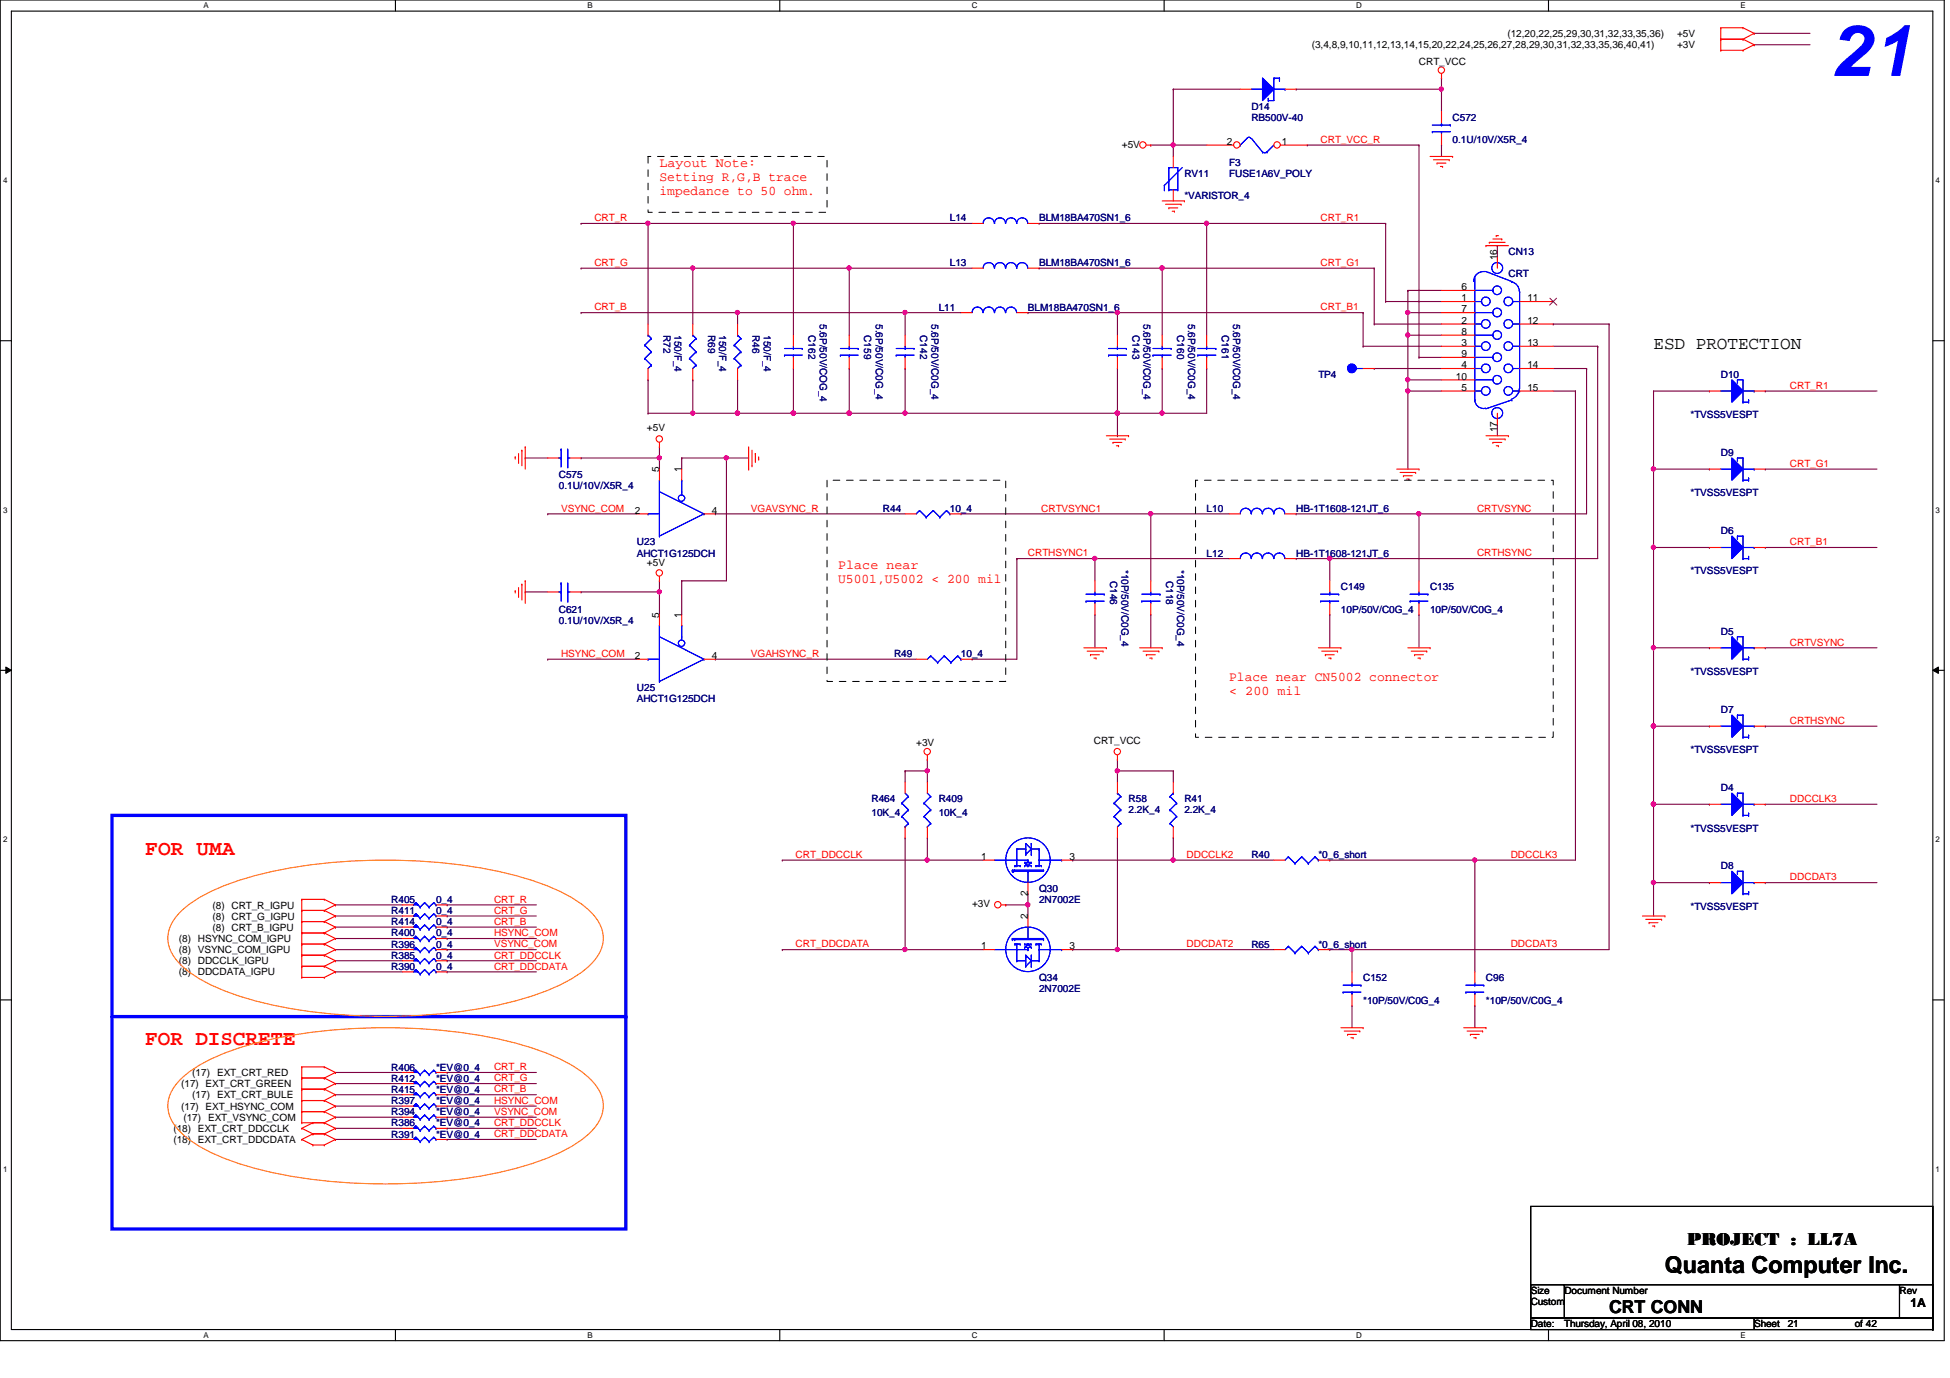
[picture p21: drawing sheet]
<svg xmlns="http://www.w3.org/2000/svg" width="297mm" height="210mm" viewBox="0 0 297 210" stroke-linecap="round" stroke-linejoin="round" font-family="sans-serif">
<defs><g id="words">
<text font-size="10.9" fill="#00f" x="279.1" y="11.6">21</text>
<text font-size="3.6" x="253.6" y="193.9">Quanta Computer Inc.</text>
<g font-size="3.2" fill="#f00">
<text x="22.1" y="130.3">FOR UMA</text>
<text x="22.1" y="159.2">FOR DISCRETE</text>
</g>
<g font-size="2.7">
<text x="251.9" y="53.2">ESD PROTECTION</text>
<text x="257" y="189.7">PROJECT : LL7A</text>
<text x="245.1" y="199.9">CRT CONN</text>
</g>
<g font-size="2" fill="#f00">
<text x="100.5" y="25.4">Layout Note:</text>
<text x="100.5" y="27.5">Setting R,G,B trace</text>
<text x="100.5" y="29.6">impedance to 50 ohm.</text>
<text x="127.7" y="86.7">Place near</text>
<text x="127.7" y="88.8">U5001,U5002 &lt; 200 mil</text>
<text x="187.2" y="105.8">&lt; 200 mil</text>
<text x="187.2" y="103.7">Place near CN5002 connector</text>
</g>
<text font-size="1.9" x="291" y="199.1">1A</text>
<g font-size="1.5">
<text x="229.6" y="5.6">(12,20,22,25,29,30,31,32,33,35,36)</text>
<text x="255.5" y="5.6">+5V</text>
<text x="199.8" y="7.4">(3,4,8,9,10,11,12,13,14,15,20,22,24,25,26,27,28,29,30,31,32,33,35,36,40,41)</text>
<text x="216.2" y="9.9">CRT_VCC</text>
<text x="255.5" y="7.4">+3V</text>
<text x="170.9" y="22.5">+5V</text>
<text x="186.9" y="22.1">2</text>
<text x="195.2" y="22.1">1</text>
<text x="228" y="39.7" transform="rotate(-90 228 39.7)">16</text>
<text x="222.6" y="45.9">1</text>
<text x="222.6" y="44.2">6</text>
<text x="222.6" y="47.6">7</text>
<text x="232.7" y="45.9">11</text>
<text x="222.6" y="49.3">2</text>
<text x="222.6" y="52.7">3</text>
<text x="222.6" y="51">8</text>
<text x="232.7" y="52.7">13</text>
<text x="232.7" y="49.3">12</text>
<text x="221.8" y="57.8">10</text>
<text x="222.6" y="56.1">4</text>
<text x="222.6" y="59.5">5</text>
<text x="222.6" y="54.4">9</text>
<text x="232.7" y="59.5">15</text>
<text x="232.7" y="56.1">14</text>
<text x="98.5" y="65.7">+5V</text>
<text x="228" y="65.8" transform="rotate(-90 228 65.8)">17</text>
<text x="100.4" y="72" transform="rotate(-90 100.4 72)">5</text>
<text x="103.8" y="72" transform="rotate(-90 103.8 72)">1</text>
<text x="96.7" y="78.2">2</text>
<text x="108.4" y="78.2">4</text>
<text x="98.5" y="86.1">+5V</text>
<text x="100.4" y="94.1" transform="rotate(-90 100.4 94.1)">5</text>
<text x="103.8" y="94.1" transform="rotate(-90 103.8 94.1)">1</text>
<text x="96.7" y="100.4">2</text>
<text x="108.4" y="100.4">4</text>
<text x="139.6" y="113.7">+3V</text>
<text x="166.6" y="113.4">CRT_VCC</text>
<text x="149.5" y="131">1</text>
<text x="162.9" y="131">3</text>
<text x="156.5" y="136.5" transform="rotate(-90 156.5 136.5)">2</text>
<text x="27.3" y="143.5">(8) HSYNC_COM_IGPU</text>
<text x="32.4" y="138.4">(8) CRT_R_IGPU</text>
<text x="32.4" y="140.1">(8) CRT_G_IGPU</text>
<text x="32.4" y="141.8">(8) CRT_B_IGPU</text>
<text x="148.1" y="138.2">+3V</text>
<text x="156.5" y="140" transform="rotate(-90 156.5 140)">2</text>
<text x="27.3" y="146.9">(8) DDCCLK_IGPU</text>
<text x="27.3" y="148.6">(8) DDCDATA_IGPU</text>
<text x="27.3" y="145.2">(8) VSYNC_COM_IGPU</text>
<text x="149.5" y="144.6">1</text>
<text x="162.9" y="144.6">3</text>
<text x="27.6" y="165.6">(17) EXT_CRT_GREEN</text>
<text x="29.3" y="163.9">(17) EXT_CRT_RED</text>
<text x="29.3" y="167.3">(17) EXT_CRT_BULE</text>
<text x="26.4" y="172.4">(18) EXT_CRT_DDCCLK</text>
<text x="27.6" y="169">(17) EXT_HSYNC_COM</text>
<text x="27.9" y="170.7">(17) EXT_VSYNC_COM</text>
<text x="26.4" y="174.1">(18) EXT_CRT_DDCDATA</text>
<text x="233.2" y="197.1">Size</text>
<text x="238.3" y="197.1">Document Number</text>
<text x="289.3" y="197.1">Rev</text>
<text x="233.2" y="198.8">Custom</text>
<text x="233.2" y="202.2">Date:</text>
<text x="238.3" y="202.2">Thursday, April 08, 2010</text>
<text x="267.2" y="202.2">Sheet</text>
<text x="272.3" y="202.2">21</text>
<text x="282.5" y="202.2">of 42</text>
</g>
<g font-size="1.5" fill="#000080">
<text x="190.6" y="16.7">D14</text>
<text x="190.6" y="18.4">RB500V-40</text>
<text x="221.3" y="18.4">C572</text>
<text x="221.3" y="21.8">0.1U/10V/X5R_4</text>
<text x="180.4" y="26.9">RV11</text>
<text x="187.2" y="25.2">F3</text>
<text x="187.2" y="26.9">FUSE1A6V_POLY</text>
<text x="144.7" y="33.7">L14</text>
<text x="158.3" y="33.7">BLM18BA470SN1_6</text>
<text x="180.4" y="30.3">*VARISTOR_4</text>
<text x="144.7" y="40.5">L13</text>
<text x="158.3" y="40.5">BLM18BA470SN1_6</text>
<text x="229.8" y="38.8">CN13</text>
<text x="143" y="47.3">L11</text>
<text x="156.6" y="47.3">BLM18BA470SN1_6</text>
<text x="229.8" y="42.2">CRT</text>
<text x="101" y="51.1" transform="rotate(90 101 51.1)">R72</text>
<text x="102.7" y="51.1" transform="rotate(90 102.7 51.1)">150/F_4</text>
<text x="107.9" y="51.1" transform="rotate(90 107.9 51.1)">R69</text>
<text x="109.6" y="51.1" transform="rotate(90 109.6 51.1)">150/F_4</text>
<text x="114.6" y="51.1" transform="rotate(90 114.6 51.1)">R46</text>
<text x="116.4" y="51.1" transform="rotate(90 116.4 51.1)">150/F_4</text>
<text x="123.1" y="51.1" transform="rotate(90 123.1 51.1)">C162</text>
<text x="124.9" y="49.4" transform="rotate(90 124.9 49.4)">5.6P/50V/COG_4</text>
<text x="131.7" y="51.1" transform="rotate(90 131.7 51.1)">C159</text>
<text x="133.4" y="49.4" transform="rotate(90 133.4 49.4)">5.6P/50V/C0G_4</text>
<text x="140.2" y="51.1" transform="rotate(90 140.2 51.1)">C142</text>
<text x="141.9" y="49.4" transform="rotate(90 141.9 49.4)">5.6P/50V/C0G_4</text>
<text x="172.5" y="51.1" transform="rotate(90 172.5 51.1)">C143</text>
<text x="174.2" y="49.4" transform="rotate(90 174.2 49.4)">5.6P/50V/C0G_4</text>
<text x="179.3" y="51.1" transform="rotate(90 179.3 51.1)">C160</text>
<text x="181" y="49.4" transform="rotate(90 181 49.4)">5.6P/50V/C0G_4</text>
<text x="186.1" y="51.1" transform="rotate(90 186.1 51.1)">C161</text>
<text x="187.8" y="49.4" transform="rotate(90 187.8 49.4)">5.6P/50V/C0G_4</text>
<text x="200.8" y="57.5">TP4</text>
<text x="262.1" y="57.5">D10</text>
<text x="257.5" y="63.7">*TVSS5VESPT</text>
<text x="262.1" y="69.5">D9</text>
<text x="85.1" y="72.9">C575</text>
<text x="85.1" y="74.5">0.1U/10V/X5R_4</text>
<text x="134.5" y="78">R44</text>
<text x="144.7" y="78">10_4</text>
<text x="183.8" y="78">L10</text>
<text x="197.4" y="78">HB-1T1608-121JT_6</text>
<text x="257.5" y="75.6">*TVSS5VESPT</text>
<text x="97" y="83.1">U23</text>
<text x="262.1" y="81.4">D6</text>
<text x="97" y="84.8">AHCT1G125DCH</text>
<text x="169.1" y="88.5" transform="rotate(90 169.1 88.5)">C146</text>
<text x="170.8" y="86.8" transform="rotate(90 170.8 86.8)">*10P/50V/C0G_4</text>
<text x="177.6" y="88.5" transform="rotate(90 177.6 88.5)">C118</text>
<text x="179.3" y="86.8" transform="rotate(90 179.3 86.8)">*10P/50V/C0G_4</text>
<text x="183.8" y="84.8">L12</text>
<text x="197.4" y="84.8">HB-1T1608-121JT_6</text>
<text x="204.3" y="89.9">C149</text>
<text x="217.8" y="89.9">C135</text>
<text x="257.5" y="87.5">*TVSS5VESPT</text>
<text x="85.1" y="93.3">C621</text>
<text x="85.1" y="95">0.1U/10V/X5R_4</text>
<text x="204.3" y="93.3">10P/50V/C0G_4</text>
<text x="217.8" y="93.3">10P/50V/C0G_4</text>
<text x="136.2" y="100.1">R49</text>
<text x="146.4" y="100.1">10_4</text>
<text x="262.1" y="96.7">D5</text>
<text x="97" y="105.2">U25</text>
<text x="97" y="106.9">AHCT1G125DCH</text>
<text x="257.5" y="102.8">*TVSS5VESPT</text>
<text x="262.1" y="108.6">D7</text>
<text x="257.5" y="114.7">*TVSS5VESPT</text>
<text x="132.8" y="122.2">R464</text>
<text x="132.8" y="124.2">10K_4</text>
<text x="143" y="122.2">R409</text>
<text x="143" y="124.2">10K_4</text>
<text x="171.9" y="122.2">R58</text>
<text x="171.9" y="123.9">2.2K_4</text>
<text x="180.4" y="122.2">R41</text>
<text x="180.4" y="123.9">2.2K_4</text>
<text x="262.1" y="120.5">D4</text>
<text x="190.6" y="130.7">R40</text>
<text x="200.8" y="130.7">*0_6_short</text>
<text x="257.5" y="126.7">*TVSS5VESPT</text>
<text x="59.6" y="137.5">R405</text>
<text x="66.4" y="137.5">0_4</text>
<text x="158.3" y="135.8">Q30</text>
<text x="158.3" y="137.5">2N7002E</text>
<text x="262.1" y="132.4">D8</text>
<text x="59.6" y="142.6">R400</text>
<text x="59.6" y="139.2">R411</text>
<text x="59.6" y="140.9">R414</text>
<text x="66.4" y="142.6">0_4</text>
<text x="66.4" y="139.2">0_4</text>
<text x="66.4" y="140.9">0_4</text>
<text x="257.5" y="138.6">*TVSS5VESPT</text>
<text x="59.6" y="146">R385</text>
<text x="59.6" y="147.7">R390</text>
<text x="59.6" y="144.4">R396</text>
<text x="66.4" y="146">0_4</text>
<text x="66.4" y="147.7">0_4</text>
<text x="66.4" y="144.4">0_4</text>
<text x="158.3" y="149.4">Q34</text>
<text x="190.6" y="144.4">R65</text>
<text x="200.8" y="144.4">*0_6_short</text>
<text x="207.6" y="149.4">C152</text>
<text x="226.4" y="149.4">C96</text>
<text x="158.3" y="151.1">2N7002E</text>
<text x="207.6" y="152.9">*10P/50V/C0G_4</text>
<text x="226.4" y="152.9">*10P/50V/C0G_4</text>
<text x="59.6" y="163.1">R406</text>
<text x="59.6" y="166.5">R415</text>
<text x="59.6" y="164.8">R412</text>
<text x="66.4" y="163.1">*EV@0_4</text>
<text x="66.4" y="166.5">*EV@0_4</text>
<text x="66.4" y="164.8">*EV@0_4</text>
<text x="59.6" y="173.3">R391</text>
<text x="59.6" y="168.1">R397</text>
<text x="59.6" y="171.6">R386</text>
<text x="59.6" y="169.9">R394</text>
<text x="66.4" y="173.3">*EV@0_4</text>
<text x="66.4" y="168.1">*EV@0_4</text>
<text x="66.4" y="171.6">*EV@0_4</text>
<text x="66.4" y="169.9">*EV@0_4</text>
</g>
<g font-size="1.5" fill="#f00">
<text x="201.2" y="21.8">CRT_VCC_R</text>
<text x="90.5" y="33.7">CRT_R</text>
<text x="201.2" y="33.7">CRT_R1</text>
<text x="90.5" y="40.5">CRT_G</text>
<text x="201.2" y="40.5">CRT_G1</text>
<text x="90.5" y="47.3">CRT_B</text>
<text x="201.2" y="47.3">CRT_B1</text>
<text x="272.7" y="59.2">CRT_R1</text>
<text x="272.7" y="71.1">CRT_G1</text>
<text x="85.5" y="77.9">VSYNC_COM</text>
<text x="114.4" y="77.9">VGAVSYNC_R</text>
<text x="158.6" y="77.9">CRTVSYNC1</text>
<text x="225" y="77.9">CRTVSYNC</text>
<text x="272.7" y="83.1">CRT_B1</text>
<text x="156.6" y="84.8">CRTHSYNC1</text>
<text x="225" y="84.8">CRTHSYNC</text>
<text x="85.5" y="100.1">HSYNC_COM</text>
<text x="114.4" y="100.1">VGAHSYNC_R</text>
<text x="272.7" y="98.3">CRTVSYNC</text>
<text x="272.7" y="110.3">CRTHSYNC</text>
<text x="272.7" y="122.2">DDCCLK3</text>
<text x="121.2" y="130.7">CRT_DDCCLK</text>
<text x="180.8" y="130.7">DDCCLK2</text>
<text x="230.1" y="130.7">DDCCLK3</text>
<text x="75.3" y="137.5">CRT_R</text>
<text x="272.7" y="134.1">DDCDAT3</text>
<text x="75.3" y="139.2">CRT_G</text>
<text x="75.3" y="140.9">CRT_B</text>
<text x="75.3" y="142.6">HSYNC_COM</text>
<text x="75.3" y="146">CRT_DDCCLK</text>
<text x="75.3" y="147.7">CRT_DDCDATA</text>
<text x="75.3" y="144.3">VSYNC_COM</text>
<text x="121.2" y="144.3">CRT_DDCDATA</text>
<text x="180.8" y="144.3">DDCDAT2</text>
<text x="230.1" y="144.3">DDCDAT3</text>
<text x="75.3" y="163">CRT_R</text>
<text x="75.3" y="164.7">CRT_G</text>
<text x="75.3" y="166.4">CRT_B</text>
<text x="75.3" y="168.1">HSYNC_COM</text>
<text x="75.3" y="169.8">VSYNC_COM</text>
<text x="75.3" y="171.5">CRT_DDCCLK</text>
<text x="75.3" y="173.2">CRT_DDCDATA</text>
</g>
<g font-size="1.2">
<text x="31" y="1.3">A</text>
<text x="89.5" y="1.3">B</text>
<text x="148" y="1.3">C</text>
<text x="206.6" y="1.3">D</text>
<text x="265.1" y="1.3">E</text>
<text x=".5" y="27.9">4</text>
<text x="294.8" y="27.9">4</text>
<text x=".5" y="78.1">3</text>
<text x="294.8" y="78.1">3</text>
<text x=".5" y="128.3">2</text>
<text x="294.8" y="128.3">2</text>
<text x=".5" y="178.5">1</text>
<text x="294.8" y="178.5">1</text>
<text x="31" y="203.8">A</text>
<text x="89.5" y="203.8">B</text>
<text x="148" y="203.8">C</text>
<text x="206.6" y="203.8">D</text>
<text x="265.1" y="203.8">E</text>
</g>
</g></defs>
<path d="M0 0h296.2v204.2h-296.2zM1.7 1.7h292.7v200.8h-292.7z" fill="none" stroke="#000" stroke-width=".17"/>
<g fill="#fff">
<path d="M31 .2h.7v1.3h-.7z"/>
<path d="M31 202.7h.7v1.3h-.7z"/>
</g>
<path d="M60.2 0v1.7M60.2 202.5v1.7" fill="none" stroke="#000" stroke-width=".17"/>
<g fill="#fff">
<path d="M89.5 .2h.8v1.3h-.8z"/>
<path d="M89.5 202.7h.8v1.3h-.8z"/>
</g>
<path d="M118.8 0v1.7M118.8 202.5v1.7" fill="none" stroke="#000" stroke-width=".17"/>
<g fill="#fff">
<path d="M148 .2h.9v1.3h-.9z"/>
<path d="M148 202.7h.9v1.3h-.9z"/>
</g>
<path d="M177.3 0v1.7M177.3 202.5v1.7" fill="none" stroke="#000" stroke-width=".17"/>
<g fill="#fff">
<path d="M206.6 .2h.8v1.3h-.8z"/>
<path d="M206.6 202.7h.8v1.3h-.8z"/>
</g>
<path d="M235.9 0v1.7M235.9 202.5v1.7" fill="none" stroke="#000" stroke-width=".17"/>
<g fill="#fff">
<path d="M265.1 .2h.8v1.3h-.8z"/>
<path d="M265.1 202.7h.8v1.3h-.8z"/>
<path d="M.5 26.8h.6v1.4h-.6z"/>
<path d="M294.8 26.8h.7v1.4h-.7z"/>
<path d="M.5 77h.6v1.4h-.6z"/>
<path d="M294.8 77h.7v1.4h-.7z"/>
</g>
<path d="M0 51.9h1.7M294.4 51.9h1.7" fill="none" stroke="#000" stroke-width=".17"/>
<g fill="#fff">
<path d="M.5 127.2h.6v1.4h-.6z"/>
<path d="M294.8 127.2h.7v1.4h-.7z"/>
</g>
<path d="M0 102.1h1.7M294.4 102.1h1.7" fill="none" stroke="#000" stroke-width=".17"/>
<path d="M.9 101.6l.8 .5-.8 .5zM294.4 102.1l.9-.5v1z" fill="#000"/>
<path d="M.9 101.6l.8 .5-.8 .5zM294.4 102.1l.9-.5v1z" fill="none" stroke="#000" stroke-width=".15"/>
<g fill="#fff">
<path d="M.5 177.4h.6v1.4h-.6z"/>
<path d="M294.8 177.4h.7v1.4h-.7z"/>
</g>
<path d="M0 152.3h1.7M294.4 152.3h1.7" fill="none" stroke="#000" stroke-width=".17"/>
<g fill="none" stroke="#800040" stroke-width=".17">
<path d="M98.7 57.9h.1M98.7 57.9v5M158.3 40.9h.1M158.3 40.9h18.7M170.2 56.1h.1M170.2 47.6h.1M170.2 56.1v6.8M170.2 47.6h37.4M207.6 47.6h.1M207.6 47.6v5.1M209.3 40.9h.1M209.3 40.9v8.5"/>
<path d="M178.7 117.4h.1M178.7 117.4v1.7M163.4 131h.1M163.4 131h15.3M170.2 127.6h.1M170.2 127.6v17.1"/>
</g>
<circle cx="170.2" cy="47.6" r=".32" fill="#f0f"/>
<circle cx="170.2" cy="47.6" r=".32" fill="none" stroke="#f0f" stroke-width=".17"/>
<g fill="none" stroke="#800040" stroke-width=".17">
<path d="M158.3 34h.1M158.3 34h52.8M183.8 34h.1M183.8 34v17.1M105.5 57.9h.1M105.5 57.9v5M112.3 57.9h.1M112.3 57.9v5M120.9 56.1h.1M120.9 56.1v6.8M137.9 56.1h.1M137.9 56.1v6.8"/>
<path d="M177 56.1h.1M177 56.1v6.8M183.8 56.1h.1M183.8 56.1v6.8M163.4 144.7h.1M163.4 144.7h6.8"/>
</g>
<circle cx="183.8" cy="34" r=".32" fill="#f0f"/>
<circle cx="183.8" cy="34" r=".32" fill="none" stroke="#f0f" stroke-width=".17"/>
<path d="M120.9 34h.1M120.9 34h27.2" fill="none" stroke="#800040" stroke-width=".17"/>
<circle cx="120.8" cy="34" r=".32" fill="#f0f"/>
<circle cx="120.8" cy="34" r=".32" fill="none" stroke="#f0f" stroke-width=".17"/>
<path d="M177 40.9h.1M177 40.9v10.2" fill="none" stroke="#800040" stroke-width=".17"/>
<circle cx="177" cy="40.8" r=".32" fill="#f0f"/>
<circle cx="177" cy="40.8" r=".32" fill="none" stroke="#f0f" stroke-width=".17"/>
<path d="M129.4 40.9h.1M129.4 40.9h18.7" fill="none" stroke="#800040" stroke-width=".17"/>
<circle cx="129.3" cy="40.8" r=".32" fill="#f0f"/>
<circle cx="129.3" cy="40.8" r=".32" fill="none" stroke="#f0f" stroke-width=".17"/>
<path d="M137.9 47.6h.1M137.9 47.6h8.5M170.2 47.6h.1M170.2 47.6v3.5" fill="none" stroke="#800040" stroke-width=".17"/>
<circle cx="137.9" cy="47.6" r=".32" fill="#f0f"/>
<circle cx="137.9" cy="47.6" r=".32" fill="none" stroke="#f0f" stroke-width=".17"/>
<path d="M177 40.9h.1M177 40.9h32.3" fill="none" stroke="#800040" stroke-width=".17"/>
<circle cx="177" cy="40.8" r=".32" fill="#f0f"/>
<circle cx="177" cy="40.8" r=".32" fill="none" stroke="#f0f" stroke-width=".17"/>
<path d="M170.2 66.4h.1M170.2 62.9v3.5M170.2 117.4h.1M170.2 117.4v1.7M137.9 144.7h.1M137.9 144.7h11.9" fill="none" stroke="#800040" stroke-width=".17"/>
<circle cx="137.9" cy="144.6" r=".32" fill="#f0f"/>
<circle cx="137.9" cy="144.6" r=".32" fill="none" stroke="#f0f" stroke-width=".17"/>
<path d="M156.6 47.6h.1M156.6 47.6h13.6M156.6 137.8h.1M156.6 136.1h.1M156.6 136.1v3.4" fill="none" stroke="#800040" stroke-width=".17"/>
<circle cx="156.6" cy="137.8" r=".32" fill="#f0f"/>
<circle cx="156.6" cy="137.8" r=".32" fill="none" stroke="#f0f" stroke-width=".17"/>
<path d="M178.7 131h.1M178.7 131h15.4" fill="none" stroke="#800040" stroke-width=".17"/>
<circle cx="178.7" cy="131" r=".32" fill="#f0f"/>
<circle cx="178.7" cy="131" r=".32" fill="none" stroke="#f0f" stroke-width=".17"/>
<path d="M170.2 117.4h.1M170.2 117.4h8.5M170.2 144.7h.1M170.2 144.7h23.9" fill="none" stroke="#800040" stroke-width=".17"/>
<circle cx="170.2" cy="144.6" r=".32" fill="#f0f"/>
<circle cx="170.2" cy="144.6" r=".32" fill="none" stroke="#f0f" stroke-width=".17"/>
<path d="M170.2 115.7h.1M170.2 115.7v1.7" fill="none" stroke="#800040" stroke-width=".17"/>
<circle cx="170.2" cy="117.4" r=".32" fill="#f0f"/>
<circle cx="170.2" cy="117.4" r=".32" fill="none" stroke="#f0f" stroke-width=".17"/>
<path d="M170.2 62.9h.1M170.2 62.9h13.6M177 62.9h.1" fill="none" stroke="#800040" stroke-width=".17"/>
<circle cx="177" cy="62.9" r=".32" fill="#f0f"/>
<circle cx="177" cy="62.9" r=".32" fill="none" stroke="#f0f" stroke-width=".17"/>
<circle cx="170.2" cy="62.9" r=".32" fill="#f0f"/>
<circle cx="170.2" cy="62.9" r=".32" fill="none" stroke="#f0f" stroke-width=".17"/>
<path d="M268.9 59.6h.1M268.9 59.6h17M251.9 71.5h.1M251.9 71.5v11.9M268.9 71.5h.1M268.9 71.5h17M268.9 83.4h.1M268.9 83.4h17M153.2 137.8h.1M153.2 137.8h3.4" fill="none" stroke="#800040" stroke-width=".17"/>
<circle cx="251.9" cy="83.4" r=".32" fill="#f0f"/>
<circle cx="251.9" cy="83.4" r=".32" fill="none" stroke="#f0f" stroke-width=".17"/>
<circle cx="251.9" cy="71.4" r=".32" fill="#f0f"/>
<circle cx="251.9" cy="71.4" r=".32" fill="none" stroke="#f0f" stroke-width=".17"/>
<path d="M251.9 83.4h8.5M260.4 83.4h.1M251.9 110.6h.1M251.9 110.6v11.9" fill="none" stroke="#800040" stroke-width=".17"/>
<circle cx="251.9" cy="122.5" r=".32" fill="#f0f"/>
<circle cx="251.9" cy="122.5" r=".32" fill="none" stroke="#f0f" stroke-width=".17"/>
<circle cx="251.9" cy="110.6" r=".32" fill="#f0f"/>
<circle cx="251.9" cy="110.6" r=".32" fill="none" stroke="#f0f" stroke-width=".17"/>
<path d="M251.9 59.6h8.5M260.4 59.6h.1M251.9 98.7h.1M251.9 98.7v11.9" fill="none" stroke="#800040" stroke-width=".17"/>
<circle cx="251.9" cy="110.6" r=".32" fill="#f0f"/>
<circle cx="251.9" cy="110.6" r=".32" fill="none" stroke="#f0f" stroke-width=".17"/>
<circle cx="251.9" cy="98.7" r=".32" fill="#f0f"/>
<circle cx="251.9" cy="98.7" r=".32" fill="none" stroke="#f0f" stroke-width=".17"/>
<path d="M251.9 98.7h8.5M260.4 98.7h.1M251.9 134.5h.1M251.9 134.5v5" fill="none" stroke="#800040" stroke-width=".17"/>
<circle cx="251.9" cy="134.4" r=".32" fill="#f0f"/>
<circle cx="251.9" cy="134.4" r=".32" fill="none" stroke="#f0f" stroke-width=".17"/>
<g fill="none" stroke="#800040" stroke-width=".17">
<path d="M214.5 59.6h.1M214.5 59.6v11.9M251.9 59.6h.1M251.9 59.6v11.9h8.5M260.4 71.5h.1M268.9 98.7h.1M268.9 98.7h17M251.9 110.6h8.5M260.4 110.6h.1M268.9 110.6h.1M268.9 110.6h17M251.9 134.5h8.5"/>
<path d="M260.4 134.5h.1M268.9 134.5h.1M268.9 122.5h.1M268.9 134.5h17M268.9 122.5h17"/>
</g>
<circle cx="214.4" cy="59.5" r=".32" fill="#f0f"/>
<circle cx="214.4" cy="59.5" r=".32" fill="none" stroke="#f0f" stroke-width=".17"/>
<g fill="none" stroke="#800040" stroke-width=".17">
<path d="M197.4 13.6h.1M197.4 13.6h22.2M219.6 13.6h.1M219.6 13.6v3.4M175.3 22.1h.1M175.3 22.1h3.4M199.1 22.1h.1M199.1 22.1h17.1M216.2 22.1h.1M216.2 22.1v32.3M219.6 22.1h.1M219.6 22.1v1.7"/>
<path d="M228.1 37.4h.1M228.1 37.4v1.7M228.1 64.6h.1M228.1 64.6v1.8"/>
</g>
<circle cx="219.6" cy="13.6" r=".32" fill="#f0f"/>
<circle cx="219.6" cy="13.6" r=".32" fill="none" stroke="#f0f" stroke-width=".17"/>
<path d="M178.7 13.6h.1M178.7 13.6h10.2M178.7 13.6v8.5" fill="none" stroke="#800040" stroke-width=".17"/>
<circle cx="178.7" cy="22.1" r=".32" fill="#f0f"/>
<circle cx="178.7" cy="22.1" r=".32" fill="none" stroke="#f0f" stroke-width=".17"/>
<g fill="none" stroke="#800040" stroke-width=".17">
<path d="M219.6 11.9h.1M219.6 11.9v1.7M98.7 34h.1M98.7 34v15.4M98.7 34h22.2M120.9 34h.1M120.9 34v17.1M178.7 22.1h.1M178.7 22.1h5.1M211.1 34h.1M211.1 34v11.9M105.5 40.9h.1"/>
<path d="M105.5 40.9v8.5M112.3 47.6h.1M112.3 47.6v1.8"/>
</g>
<circle cx="98.7" cy="34" r=".32" fill="#f0f"/>
<circle cx="98.7" cy="34" r=".32" fill="none" stroke="#f0f" stroke-width=".17"/>
<path d="M105.5 40.9h.1M105.5 40.9h23.9M129.4 40.9h.1M129.4 40.9v10.2" fill="none" stroke="#800040" stroke-width=".17"/>
<circle cx="105.5" cy="40.8" r=".32" fill="#f0f"/>
<circle cx="105.5" cy="40.8" r=".32" fill="none" stroke="#f0f" stroke-width=".17"/>
<path d="M112.3 47.6h.1M112.3 47.6h25.6M137.9 47.6h.1M137.9 47.6v3.5" fill="none" stroke="#800040" stroke-width=".17"/>
<circle cx="112.3" cy="47.6" r=".32" fill="#f0f"/>
<circle cx="112.3" cy="47.6" r=".32" fill="none" stroke="#f0f" stroke-width=".17"/>
<path d="M209.3 56.1h.1M209.3 56.1h10.3M141.3 131h.1M141.3 131h8.5" fill="none" stroke="#800040" stroke-width=".17"/>
<circle cx="141.2" cy="131" r=".32" fill="#f0f"/>
<circle cx="141.2" cy="131" r=".32" fill="none" stroke="#f0f" stroke-width=".17"/>
<g fill="none" stroke="#800040" stroke-width=".17">
<path d="M146.4 78.3h.1M146.4 78.3h40.8M175.3 78.3h.1M175.3 78.3v10.2M216.2 78.3h.1M216.2 78.3h25.5M166.8 93.6h.1M166.8 93.6v5.1M175.3 93.6h.1M175.3 93.6v5.1M202.6 93.6h.1M202.6 93.6v5.1"/>
<path d="M216.2 93.6h.1M216.2 93.6v5.1M178.7 127.6h.1M178.7 127.6v3.4"/>
</g>
<circle cx="175.3" cy="78.2" r=".32" fill="#f0f"/>
<circle cx="175.3" cy="78.2" r=".32" fill="none" stroke="#f0f" stroke-width=".17"/>
<path d="M166.8 85.1h.1M166.8 85.1v3.4M202.6 85.1h.1M202.6 85.1h40.8" fill="none" stroke="#800040" stroke-width=".17"/>
<circle cx="202.5" cy="85.1" r=".32" fill="#f0f"/>
<circle cx="202.5" cy="85.1" r=".32" fill="none" stroke="#f0f" stroke-width=".17"/>
<path d="M100.5 69.8h.1M100.5 69.8v1.7M103.8 69.8h.1M103.8 69.8h6.9M88.5 90.2h.1M88.5 90.2h12" fill="none" stroke="#800040" stroke-width=".17"/>
<circle cx="100.4" cy="90.1" r=".32" fill="#f0f"/>
<circle cx="100.4" cy="90.1" r=".32" fill="none" stroke="#f0f" stroke-width=".17"/>
<path d="M103.8 69.8h.1M103.8 69.8v1.7M109 78.3h.1M109 78.3h28.9M110.7 69.8h.1M110.7 69.8h3.3M110.7 69.8v18.7h-6.9M103.8 88.5h.1M109 100.4h.1M109 100.4h30.6" fill="none" stroke="#800040" stroke-width=".17"/>
<circle cx="110.6" cy="69.7" r=".32" fill="#f0f"/>
<circle cx="110.6" cy="69.7" r=".32" fill="none" stroke="#f0f" stroke-width=".17"/>
<g fill="none" stroke="#800040" stroke-width=".17">
<path d="M80 90.2h.1M80 90.2h3.4M100.5 90.2h.1M100.5 90.2v3.4M103.8 88.5h.1M103.8 88.5v5.1M154.9 85.1h.1M154.9 85.1v15.3h-6.8M154.9 85.1h11.9M148.1 100.4h.1M224.7 131h.1M224.7 131v17"/>
<path d="M224.7 131h15.3M205.9 144.7h.1M205.9 153.2h.1M205.9 144.7v3.3M205.9 153.2v3.3M224.7 153.2h.1M224.7 153.2v3.3"/>
</g>
<circle cx="224.6" cy="131" r=".32" fill="#f0f"/>
<circle cx="224.6" cy="131" r=".32" fill="none" stroke="#f0f" stroke-width=".17"/>
<path d="M205.9 144.7h.1M205.9 144.7h39.2" fill="none" stroke="#800040" stroke-width=".17"/>
<circle cx="205.9" cy="144.6" r=".32" fill="#f0f"/>
<circle cx="205.9" cy="144.6" r=".32" fill="none" stroke="#f0f" stroke-width=".17"/>
<path d="M240 59.6h.1M240 59.6v71.4M245.1 49.4h.1M245.1 49.4v95.3M216.2 78.3h.1M216.2 78.3v10.2M197.4 85.1h.1M197.4 85.1h5.2M202.6 85.1h.1M202.6 85.1v3.4" fill="none" stroke="#800040" stroke-width=".17"/>
<circle cx="216.1" cy="78.2" r=".32" fill="#f0f"/>
<circle cx="216.1" cy="78.2" r=".32" fill="none" stroke="#f0f" stroke-width=".17"/>
<path d="M129.4 56.1h.1M129.4 56.1v6.8M241.7 56.1h.1M241.7 56.1v22.2M243.4 52.7h.1M243.4 52.7v32.4M197.4 78.3h.1M197.4 78.3h18.8M202.6 131h.1M202.6 131h22.1M202.6 144.7h.1M202.6 144.7h3.3" fill="none" stroke="#800040" stroke-width=".17"/>
<circle cx="129.3" cy="62.9" r=".32" fill="#f0f"/>
<circle cx="129.3" cy="62.9" r=".32" fill="none" stroke="#f0f" stroke-width=".17"/>
<path d="M166.8 85.1h.1M166.8 85.1h20.4" fill="none" stroke="#800040" stroke-width=".17"/>
<circle cx="166.8" cy="85.1" r=".32" fill="#f0f"/>
<circle cx="166.8" cy="85.1" r=".32" fill="none" stroke="#f0f" stroke-width=".17"/>
<path d="M141.3 117.4h.1M141.3 117.4v1.7" fill="none" stroke="#800040" stroke-width=".17"/>
<circle cx="141.2" cy="117.4" r=".32" fill="#f0f"/>
<circle cx="141.2" cy="117.4" r=".32" fill="none" stroke="#f0f" stroke-width=".17"/>
<g fill="none" stroke="#800040" stroke-width=".17">
<path d="M267.2 5.1h.1M267.2 6.8h.1M267.2 5.1h8.5M267.2 6.8h8.5M178.7 22.1h.1M178.7 22.1v1.7M251.9 83.4h.1M251.9 83.4v15.3M137.9 117.4h.1M137.9 117.4v1.7M141.3 115.7h.1M141.3 115.7v1.7h-3.4"/>
<path d="M137.9 127.6h.1M137.9 127.6v17.1M141.3 127.6h.1M141.3 127.6v3.4M251.9 122.5h.1M251.9 122.5h8.5M251.9 122.5v12M260.4 122.5h.1"/>
</g>
<circle cx="251.9" cy="122.5" r=".32" fill="#f0f"/>
<circle cx="251.9" cy="122.5" r=".32" fill="none" stroke="#f0f" stroke-width=".17"/>
<g fill="none" stroke="#800040" stroke-width=".17">
<path d="M88.5 34h.1M88.5 34h10.2M88.5 40.9h.1M88.5 47.6h.1M88.5 40.9h17M88.5 47.6h23.8M207.6 52.7h.1M207.6 52.7h12M209.3 49.4h.1M209.3 49.4h10.3M211.1 45.9h.1M211.1 45.9h8.5"/>
<path d="M214.5 44.2h.1M214.5 47.6h.1M214.5 51.1h.1M214.5 47.6h5.1M214.5 44.2h5.1M214.5 44.2v6.9M83.4 78.3h.1M83.4 78.3h13.6M83.4 100.4h.1M83.4 100.4h13.6M119.2 131h.1M119.2 131h22.1"/>
<path d="M119.2 144.7h.1M119.2 144.7h18.7"/>
</g>
<circle cx="214.4" cy="47.6" r=".32" fill="#f0f"/>
<circle cx="214.4" cy="47.6" r=".32" fill="none" stroke="#f0f" stroke-width=".17"/>
<path d="M214.5 51.1h.1M214.5 57.9h.1M214.5 51.1h5.1M214.5 57.9h5.1M214.5 51.1v6.8" fill="none" stroke="#800040" stroke-width=".17"/>
<circle cx="214.4" cy="51" r=".32" fill="#f0f"/>
<circle cx="214.4" cy="51" r=".32" fill="none" stroke="#f0f" stroke-width=".17"/>
<path d="M214.5 59.6h.1M214.5 57.9h.1M214.5 59.6h5.1M214.5 57.9v1.7" fill="none" stroke="#800040" stroke-width=".17"/>
<circle cx="214.4" cy="57.8" r=".32" fill="#f0f"/>
<circle cx="214.4" cy="57.8" r=".32" fill="none" stroke="#f0f" stroke-width=".17"/>
<path d="M216.2 54.4h.1M216.2 54.4h3.4M236.6 49.4h.1M236.6 49.4h8.5M236.6 59.6h3.4M236.6 56.1h5.1M236.6 52.7h6.8M240 59.6h.1M241.7 56.1h.1M243.4 52.7h.1M88.5 69.8h.1M88.5 69.8h12" fill="none" stroke="#800040" stroke-width=".17"/>
<circle cx="100.4" cy="69.7" r=".32" fill="#f0f"/>
<circle cx="100.4" cy="69.7" r=".32" fill="none" stroke="#f0f" stroke-width=".17"/>
<path d="M80 69.8h.1M80 69.8h3.4M98.7 62.9h.1M98.7 62.9h6.8M100.5 68.1h.1M100.5 68.1v1.7M137.9 62.9h.1M137.9 62.9h32.3M100.5 88.5h.1M100.5 88.5v1.7" fill="none" stroke="#800040" stroke-width=".17"/>
<circle cx="170.2" cy="62.9" r=".32" fill="#f0f"/>
<circle cx="170.2" cy="62.9" r=".32" fill="none" stroke="#f0f" stroke-width=".17"/>
<circle cx="137.9" cy="62.9" r=".32" fill="#f0f"/>
<circle cx="137.9" cy="62.9" r=".32" fill="none" stroke="#f0f" stroke-width=".17"/>
<path d="M120.9 62.9h.1M120.9 62.9h8.5" fill="none" stroke="#800040" stroke-width=".17"/>
<circle cx="129.3" cy="62.9" r=".32" fill="#f0f"/>
<circle cx="129.3" cy="62.9" r=".32" fill="none" stroke="#f0f" stroke-width=".17"/>
<circle cx="120.8" cy="62.9" r=".32" fill="#f0f"/>
<circle cx="120.8" cy="62.9" r=".32" fill="none" stroke="#f0f" stroke-width=".17"/>
<path d="M112.3 62.9h.1M112.3 62.9h8.6" fill="none" stroke="#800040" stroke-width=".17"/>
<circle cx="120.8" cy="62.9" r=".32" fill="#f0f"/>
<circle cx="120.8" cy="62.9" r=".32" fill="none" stroke="#f0f" stroke-width=".17"/>
<circle cx="112.3" cy="62.9" r=".32" fill="#f0f"/>
<circle cx="112.3" cy="62.9" r=".32" fill="none" stroke="#f0f" stroke-width=".17"/>
<path d="M129.4 62.9h.1M129.4 62.9h8.5" fill="none" stroke="#800040" stroke-width=".17"/>
<circle cx="129.3" cy="62.9" r=".32" fill="#f0f"/>
<circle cx="129.3" cy="62.9" r=".32" fill="none" stroke="#f0f" stroke-width=".17"/>
<path d="M105.5 62.9h.1M105.5 62.9h6.8" fill="none" stroke="#800040" stroke-width=".17"/>
<circle cx="112.3" cy="62.9" r=".32" fill="#f0f"/>
<circle cx="112.3" cy="62.9" r=".32" fill="none" stroke="#f0f" stroke-width=".17"/>
<circle cx="105.5" cy="62.9" r=".32" fill="#f0f"/>
<circle cx="105.5" cy="62.9" r=".32" fill="none" stroke="#f0f" stroke-width=".17"/>
<g fill="none" stroke="#800040" stroke-width=".17">
<path d="M51.1 139.5h.1M51.1 137.8h.1M51.1 137.8h10.2M51.1 139.5h10.2M68.1 137.8h.1M68.1 139.5h.1M68.1 137.8h13.6M68.1 139.5h13.6M51.1 148h.1M51.1 146.3h.1M51.1 141.2h.1M51.1 144.7h.1"/>
<path d="M51.1 143h.1M51.1 146.3h10.2M51.1 148h10.2M51.1 141.2h10.2M51.1 143h10.2M51.1 144.7h10.2M68.1 146.3h.1M68.1 148h.1M68.1 141.2h.1M68.1 143h.1M68.1 144.7h.1M68.1 146.3h13.6"/>
<path d="M68.1 148h13.6M68.1 141.2h13.6M68.1 143h13.6M68.1 144.7h13.6M51.1 165.1h.1M51.1 163.4h.1M51.1 166.8h.1M51.1 170.2h.1M51.1 168.5h.1M51.1 173.6h.1M51.1 171.9h.1M51.1 163.4h10.2"/>
<path d="M51.1 165.1h10.2M51.1 166.8h10.2M51.1 168.5h10.2M51.1 170.2h10.2M51.1 171.9h10.2M51.1 173.6h10.2M68.1 163.4h.1M68.1 165.1h.1M68.1 166.8h.1M68.1 168.5h.1M68.1 170.2h.1M68.1 171.9h.1"/>
<path d="M68.1 173.6h.1M68.1 163.4h13.6M68.1 165.1h13.6M68.1 166.8h13.6M68.1 168.5h13.6M68.1 170.2h13.6M68.1 171.9h13.6M68.1 173.6h13.6"/>
</g>
<g fill="none" stroke="#f00" stroke-width=".17">
<path d="M219.6 11.9h.1M219.6 11.2v.7M262.1 6h.1M262.1 4.2h.1M262.1 7.7h.1M262.1 4.2h3.4M262.1 6h3.4M262.1 4.2v3.5M262.1 7.7h3.4M265.5 4.2h.1M265.5 6h.1M265.5 7.7h.1"/>
<path d="M265.5 4.2l1.7 .9M265.5 6l1.7 .8M267.2 5.1h.1M267.2 6.8h.1M267.2 5.1l-1.7 .9M267.2 6.8l-1.7 .9M174.6 22.1h.7M175.3 22.1h.1M177 30.6h3.4M177.5 31.1h2.4M178.1 31.7h.1M178.1 31.7h1.3"/>
<path d="M178.6 32.2h.3M178.9 32.2h.1M179.9 31.1h.1M180.4 30.6h.1M217.8 23.8h3.5M218.4 24.3h2.4M218.9 24.8h.1M218.9 24.8h1.4M219.4 25.4h.3M219.7 25.4h.1M220.8 24.3h.1M221.3 23.8h.1"/>
<path d="M226.4 37.4h.1M226.4 37.4h3.4M226.9 36.9h.1M226.9 36.9h2.4M227.4 36.4h1.4M227.9 35.9h.1M227.9 35.9h.4M228.8 36.4h.1M78.5 69.6h.1M78.5 69.6v.3M79 70.4h.1M79 69.1v1.3"/>
<path d="M79.5 68.6h.1M79.5 68.6v2.4M80 68.1h.1M80 68.1v3.4M100.5 68.1h.1M100.5 67.4v.7M114 71.5h.1M114 68.1v3.4M114.6 71h.1M114.6 68.6v2.4M115.1 69.1h.1M115.1 69.1v1.3"/>
<path d="M115.6 69.9h.1M115.6 69.6v.3M168.5 66.4h3.4M169 66.9h2.4M169.5 67.4h.1M169.5 67.4h1.4M170 67.9h.4M170.4 67.9h.1M171.4 66.9h.1M171.9 66.4h.1M212.8 71.5h3.4M213.3 72h2.3"/>
<path d="M213.8 72.5h.1M213.8 72.5h1.3M214.3 73h.3M214.6 73h.1M215.6 72h.1M216.2 71.5h.1M226.4 66.4h3.4M226.9 66.9h2.4M227.4 67.4h.1M227.4 67.4h1.4M227.9 67.9h.4M228.3 67.9h.1"/>
<path d="M229.3 66.9h.1M229.8 66.4h.1M78.5 90h.1M78.5 90v.3M79 90.8h.1M79 89.5v1.3M79.5 89h.1M79.5 89v2.4M80 88.5h.1M80 88.5v3.4M100.5 88.5h.1M100.5 87.8v.7"/>
<path d="M165.1 98.7h3.4M165.6 99.2h2.4M166.1 99.7h.1M166.1 99.7h1.4M168 99.2h.1M168.5 98.7h.1M173.6 98.7h3.4M174.1 99.2h2.4M174.6 99.7h.1M174.6 99.7h1.4M176.5 99.2h.1M177 98.7h.1"/>
<path d="M200.8 98.7h3.5M201.3 99.2h2.4M201.9 99.7h.1M201.9 99.7h1.3M203.7 99.2h.1M204.3 98.7h.1M214.5 98.7h3.3M215 99.2h2.3M215.5 99.7h.1M215.5 99.7h1.3M217.3 99.2h.1M217.8 98.7h.1"/>
<path d="M141.3 115.7h.1M141.3 115v.7M166.6 100.2h.4M167 100.2h.1M170.2 115.7h.1M170.2 115v.7M175.1 100.2h.4M175.5 100.2h.1M202.4 100.2h.3M202.7 100.2h.1M216 100.2h.3M216.3 100.2h.1"/>
<path d="M46 137h.1M46 138.7h.1M46 137v11.9M46 137h3.4M46 138.7h3.4M49.4 137h.1M49.4 138.7h.1M49.4 137l1.7 .8M49.4 138.7l1.7 .8M51.1 137.8h.1M51.1 139.5h.1M51.1 137.8l-1.7 .9"/>
<path d="M51.1 139.5l-1.7 .9M152.5 137.8h.7M153.2 137.8h.1M250.2 139.5h3.4M253.6 139.5h.1M46 145.5h.1M46 147.2h.1M46 148.9h.1M46 140.4h.1M46 142.1h.1M46 143.8h.1M46 145.5h3.4"/>
<path d="M46 147.2h3.4M46 148.9h3.4M46 140.4h3.4M46 142.1h3.4M46 143.8h3.4M49.4 145.5h.1M49.4 147.2h.1M49.4 148.9h.1M49.4 140.4h.1M49.4 142.1h.1M49.4 143.8h.1M49.4 145.5l1.7 .8"/>
<path d="M49.4 147.2l1.7 .8M49.4 140.4l1.7 .8M49.4 142.1l1.7 .9M49.4 143.8l1.7 .9M51.1 146.3h.1M51.1 148h.1M51.1 141.2h.1M51.1 143h.1M51.1 144.7h.1M51.1 146.3l-1.7 .9M51.1 148l-1.7 .9M51.1 141.2l-1.7 .9"/>
<path d="M51.1 143l-1.7 .8M51.1 144.7l-1.7 .8M204.3 156.5h3.3M204.8 157.1h2.3M205.3 157.6h.1M205.3 157.6h1.3M205.8 158.1h.3M206.1 158.1h.1M207.1 157.1h.1M207.6 156.5h.1M223 156.5h3.4M223.5 157.1h2.3"/>
<path d="M224 157.6h.1M224 157.6h1.3M224.5 158.1h.3M224.8 158.1h.1M225.8 157.1h.1M226.4 156.5h.1M250.7 140h2.4M251.2 140.5h.1M251.2 140.5h1.4M251.7 141.1h.3M252 141.1h.1M253.1 140h.1"/>
<path d="M46 173.6h.1M46 171.9h.1M46 171h.1M46 169.3h.1M46 167.6h.1M46 164.2h.1M46 162.5h.1M46 165.9h.1M46 162.5v8.5M46 173.6l1.7 .8M46 171h3.4M46 171.9l1.7 .8"/>
<path d="M46 169.3h3.4M46 167.6h3.4M46 162.5h3.4M46 164.2h3.4M46 165.9h3.4M47.7 172.7h.1M47.7 174.4h.1M47.7 171h.1M47.7 172.7h1.7M47.7 172.7l-1.7 .9M47.7 174.4h1.7M47.7 171l-1.7 .9"/>
<path d="M49.4 172.7h.1M49.4 174.4h.1M49.4 171h.1M49.4 169.3h.1M49.4 167.6h.1M49.4 162.5h.1M49.4 164.2h.1M49.4 165.9h.1M49.4 172.7l1.7 .9M49.4 171l1.7 .9M49.4 169.3l1.7 .9M49.4 167.6l1.7 .9"/>
<path d="M49.4 162.5l1.7 .9M49.4 164.2l1.7 .9M49.4 165.9l1.7 .9M51.1 173.6h.1M51.1 171.9h.1M51.1 170.2h.1M51.1 168.5h.1M51.1 163.4h.1M51.1 165.1h.1M51.1 166.8h.1M51.1 173.6l-1.7 .8M51.1 171.9l-1.7 .8"/>
<path d="M51.1 170.2l-1.7 .8M51.1 168.5l-1.7 .8M51.1 163.4l-1.7 .8M51.1 165.1l-1.7 .8M51.1 166.8l-1.7 .8"/>
<circle cx="219.6" cy="10.7" r=".49"/>
<circle cx="174.1" cy="22.1" r=".49"/>
<circle cx="100.4" cy="66.9" r=".49"/>
<circle cx="100.4" cy="87.3" r=".49"/>
<circle cx="141.2" cy="114.5" r=".49"/>
<circle cx="170.2" cy="114.5" r=".49"/>
<circle cx="152" cy="137.8" r=".49"/>
</g>
<path d="M233.2 183.8h61.2v17h-61.2zM233.2 195.7h61.2v5.1h-61.2zM238.3 195.7h.1M238.3 195.7v5.1M289.3 195.7h.1M289.3 195.7v5.1M233.2 200.8h61.2v1.7h-61.2zM267.2 200.8h.1M267.2 200.8v1.7M294.4 202.5h.1M294.4 200.8v1.7" fill="none" stroke="#000" stroke-width=".17"/>
<path d="M98.7 23.8h27.3v8.5h-27.3zM126 73.2h27.2v30.6h-27.2zM182.1 73.2h54.5v39.1h-54.5z" fill="none" stroke="#000" stroke-width=".15" stroke-dasharray="1 1 1 1 1 1 1 1"/>
<path d="M17.1 124.2h78.2v63h-78.2zM17.1 154.9h78.2" fill="none" stroke="#00f" stroke-width=".51"/>
<circle cx="95.3" cy="154.9" r=".25" fill="#00f"/>
<path d="M27.3 139.1a20.4 20.4 0 0 1 8-4.6 73.8 73.8 0 0 1 26.1-3.4 65.9 65.9 0 0 1 22.5 4.1 15.8 15.8 0 0 1 7 4.8 4.9 4.9 0 0 1-.7 6.7 20.5 20.5 0 0 1-8 4.6 73.8 73.8 0 0 1-26.2 3.5 65.7 65.7 0 0 1-22.5-4.1 15.9 15.9 0 0 1-7-4.9 4.9 4.9 0 0 1 .8-6.7zM27.3 164.7a20.4 20.4 0 0 1 8-4.7 73.8 73.8 0 0 1 26.1-3.4 65.9 65.9 0 0 1 22.5 4.1 15.8 15.8 0 0 1 7 4.9 4.9 4.9 0 0 1-.7 6.6 20.5 20.5 0 0 1-8 4.7 73.8 73.8 0 0 1-26.2 3.4 65.7 65.7 0 0 1-22.5-4.1 15.9 15.9 0 0 1-7-4.9 4.9 4.9 0 0 1 .8-6.6z" fill="none" stroke="#ff8000" stroke-width=".17"/>
<g fill="none" stroke="#00f" stroke-width=".17">
<path d="M111.8 54.6h.1M111.8 52.6h.1M111.8 54.6l1.1 1M111.8 52.6l1.1 1M112.3 51.1h.1M112.3 51.1l.6 .5M112.9 55.6h.1M112.9 53.6h.1M112.9 51.6h.1M112.9 55.6l-.6 .5M112.9 53.6l-1.1 1M112.9 51.6l-1.1 1"/>
<path d="M188.9 85.1a.83 .83 0 0 1 .9-.9 .83 .83 0 0 1 .8 .9M190.6 85.1a.83 .83 0 0 1 .8-.9 .83 .83 0 0 1 .9 .9M192.3 85.1a.85 .85 0 0 1 .9-.9 .85 .85 0 0 1 .8 .9M194.1 85.1a.83 .83 0 0 1 .8-.9 .83 .83 0 0 1 .8 .9M63.3 142.6h.1M63.3 142.6l-.3 .4M63.3 142.6l.7 .7M64 143.3h.1M64.7 142.6h.1M64.7 142.6l-.7 .7M64.7 142.6l.7 .7M65.4 143.3h.1"/>
<path d="M66.1 142.6h.1M66.1 142.6l-.7 .7M66.1 142.6l.3 .4M66.4 143h.1"/>
</g>
<path d="M112.3 49.4v1.7M112.3 56.1v1.8M187.2 85.1h1.7M195.7 85.1h1.7" fill="none" stroke="#f00" stroke-width=".17"/>
<path d="M63 143l.3-.4 .4 .4-.4-.4 .4 .4z" fill-rule="evenodd" fill="#00f"/>
<g fill="none" stroke="#00f" stroke-width=".17">
<path d="M63 143l.3-.4 .4 .4-.4-.4 .4 .4zM63.3 142.6h.1M63.3 142.6l-.3 .4M63.3 142.6l.7 .7M64 143.3h.1M64.7 142.6h.1M64.7 142.6l-.7 .7M64.7 142.6l.7 .7M65.4 143.3h.1M66.1 142.6h.1M66.1 142.6l-.7 .7M66.1 142.6l.3 .4"/>
<path d="M66.4 143h.1"/>
</g>
<path d="M63 143l.3-.4 .4 .4-.4-.4 .4 .4z" fill-rule="evenodd" fill="#00f"/>
<g fill="none" stroke="#00f" stroke-width=".17">
<path d="M136.5 54.1h.1M136.5 54.1h2.7M136.5 53.1h2.7M137.9 53.1h.1M137.9 54.1h.1M137.9 52.7v.4M137.9 54.1v.3M139.2 53.1h.1M182.5 54.1h.1M182.5 54.1h2.7M182.5 53.1h2.7M183.8 53.1h.1"/>
<path d="M183.8 54.1h.1M183.8 52.7v.4M183.8 54.1v.3M185.2 53.1h.1M224.7 44.2h2.7M224.7 45.9h1M224.7 49.4h1M224.7 47.6h2.7M224.7 51.1h2.7M224.7 52.7h1M224.7 56.1h1M224.7 57.9h2.7"/>
<path d="M224.7 59.6h1M224.7 54.4h2.7M224.7 42.2v18.7M225.7 45.9h.1M225.7 49.4h.1M225.7 52.7h.1M225.7 56.1h.1M225.7 59.6h.1M226.3 41.4a1.54 1.54 0 0 0-1.8 1.5M226.4 41.4l3.9 1.5M227.4 44.2h.1M227.4 47.6h.1"/>
<path d="M227.4 51.1h.1M227.4 57.9h.1M227.4 54.4h.1M230.2 42.9a1.49 1.49 0 0 1 1.2 1.5M230.3 42.9h.1M230.5 56.1h.1M230.5 45.9h.1M230.5 45.9h1M230.5 49.4h1M230.5 52.7h1M230.5 56.1h1M230.5 59.6h1"/>
<path d="M231.4 59.2a1.74 1.74 0 0 1-1.2 1.6M231.5 59.6h.1M231.5 52.7h.1M231.5 49.4h.1M231.5 44.4h.1M231.5 44.4v14.8M224.7 60.9h.1M224.7 60.9a1.33 1.33 0 0 0 1.6 1.3M230.3 60.9h.1M230.3 60.9l-3.9 1.4M100.5 97h.1M100.5 95.3h.1"/>
<path d="M100.5 95.3v8.5M100.5 97l6.7 3.4M103.8 97h.1M103.8 95.3h.1M103.8 95.3v2.2M98.7 100.4h.1M98.7 100.4h1.8M100.5 103.8h.1M107.2 100.4h.1M107.2 100.4l-6.7 3.4M63 143l.3-.4 .4 .4-.4-.4 .4 .4zM196.3 144.1h.1"/>
<path d="M196.3 144.1l-.6 .6M196.3 144.1l1 1.1M197.3 145.2h.1M198.3 144.1h.1M198.3 144.1l-1 1.1M198.3 144.1l1 1.1M199.3 145.2h.1M200.3 144.1h.1M200.3 144.1l-1 1.1M200.3 144.1l.5 .6M200.8 144.7h.1M63.3 173.2h.1"/>
<path d="M63.3 173.2l-.3 .4M63.3 173.2l.7 .7M64 173.9h.1M64.7 173.2h.1M64.7 173.2l-.7 .7M64.7 173.2l.7 .7M65.4 173.9h.1M66.1 173.2h.1M66.1 173.2l-.7 .7M66.1 173.2l.3 .4M66.4 173.6h.1"/>
<circle cx="226.3" cy="59.5" r=".66"/>
<circle cx="226.3" cy="45.9" r=".66"/>
<circle cx="226.3" cy="52.7" r=".66"/>
<circle cx="226.3" cy="56.1" r=".66"/>
<circle cx="226.3" cy="49.3" r=".66"/>
<circle cx="228.1" cy="51" r=".66"/>
<circle cx="228.1" cy="54.4" r=".66"/>
<circle cx="228.1" cy="47.6" r=".66"/>
<circle cx="228.1" cy="44.2" r=".66"/>
<circle cx="228.1" cy="57.8" r=".66"/>
<circle cx="228.1" cy="40.8" r=".83"/>
<circle cx="229.8" cy="59.5" r=".66"/>
<circle cx="229.8" cy="45.9" r=".66"/>
<circle cx="229.8" cy="56.1" r=".66"/>
<circle cx="229.8" cy="49.3" r=".66"/>
<circle cx="229.8" cy="52.7" r=".66"/>
<circle cx="228.1" cy="62.9" r=".83"/>
<circle cx="103.8" cy="98" r=".49"/>
</g>
<g fill="none" stroke="#f00" stroke-width=".17">
<path d="M228.1 39.1v1.8M137.9 51.1v1.6M137.9 54.4v1.7M183.8 51.1v1.6M183.8 54.4v1.7M219.6 59.6h5.1M219.6 56.1h5.1M219.6 52.7h5.1M219.6 49.4h5.1M219.6 45.9h5.1M219.6 44.2h5.1M219.6 47.6h5.1"/>
<path d="M219.6 51.1h5.1M219.6 54.4h5.1M219.6 57.9h5.1M231.5 59.6h5.1M231.5 56.1h5.1M231.5 52.7h5.1M231.5 49.4h5.1M231.5 45.9h5.1M228.1 62.9v1.7M100.5 93.6v1.7M103.8 93.6v1.7M97 100.4h1.7"/>
<path d="M107.2 100.4h1.8M61.3 143h1.7M66.4 143h1.7M194.1 144.7h1.6M200.8 144.7h1.8"/>
</g>
<path d="M236.1 45.4l1 1.1M237.1 45.4l-1.1 1.1" fill="none" stroke="#804000" stroke-width=".15"/>
<path d="M63.3 173.2l.4 .4h-.7l.3-.4 .4 .4z" fill-rule="evenodd" fill="#00f"/>
<g fill="none" stroke="#00f" stroke-width=".17">
<path d="M63.3 173.2l.4 .4h-.7l.3-.4 .4 .4zM63.3 173.2h.1M63.3 173.2l-.3 .4M63.3 173.2l.7 .7M64 173.9h.1M64.7 173.2h.1M64.7 173.2l-.7 .7M64.7 173.2l.7 .7M65.4 173.9h.1M66.1 173.2h.1M66.1 173.2l-.7 .7M66.1 173.2l.3 .4"/>
<path d="M66.4 173.6h.1"/>
</g>
<path d="M63.3 173.2l.4 .4h-.7l.3-.4 .4 .4z" fill-rule="evenodd" fill="#00f"/>
<g fill="none" stroke="#00f" stroke-width=".17">
<path d="M98.2 54.6h.1M98.2 52.6h.1M98.2 54.6l1 1M98.2 52.6l1 1M98.7 51.1h.1M98.7 51.1l.5 .5M99.2 55.6h.1M99.2 53.6h.1M99.2 51.6h.1M99.2 55.6l-.5 .5M99.2 53.6l-1 1M99.2 51.6l-1 1"/>
<path d="M168.9 54.1h.1M168.9 54.1h2.7M168.9 53.1h2.7M170.2 53.1h.1M170.2 54.1h.1M170.2 52.7v.4M170.2 54.1v.3M171.6 53.1h.1M63.3 139.2h.1M63.3 139.2l-.3 .3M63.3 139.2l.7 .7M64 139.9h.1"/>
<path d="M64.7 139.2h.1M64.7 139.2l-.7 .7M64.7 139.2l.7 .7M65.4 139.9h.1M66.1 139.2h.1M66.1 139.2l-.7 .7M66.1 139.2l.3 .3M66.4 139.5h.1M63.3 173.2l.4 .4h-.7l.3-.4 .4 .4z"/>
</g>
<path d="M98.7 49.4v1.7M98.7 56.1v1.8M170.2 51.1v1.6M170.2 54.4v1.7M61.3 173.6h1.7M66.4 173.6h1.7" fill="none" stroke="#f00" stroke-width=".17"/>
<path d="M63.3 139.2l.4 .3h-.7l.3-.3 .4 .3z" fill-rule="evenodd" fill="#00f"/>
<g fill="none" stroke="#00f" stroke-width=".17">
<path d="M63.3 139.2l.4 .3h-.7l.3-.3 .4 .3zM63.3 139.2h.1M63.3 139.2l-.3 .3M63.3 139.2l.7 .7M64 139.9h.1M64.7 139.2h.1M64.7 139.2l-.7 .7M64.7 139.2l.7 .7M65.4 139.9h.1M66.1 139.2h.1M66.1 139.2l-.7 .7M66.1 139.2l.3 .3"/>
<path d="M66.4 139.5h.1"/>
</g>
<path d="M63.3 139.2l.4 .3h-.7l.3-.3 .4 .3z" fill-rule="evenodd" fill="#00f"/>
<path d="M63.3 139.2l.4 .3h-.7l.3-.3 .4 .3z" fill="none" stroke="#00f" stroke-width=".17"/>
<path d="M61.3 139.5h1.7M66.4 139.5h1.7" fill="none" stroke="#f00" stroke-width=".17"/>
<path d="M192.3 11.9l1.8 1.7-1.8 1.7z" fill="#00f"/>
<g fill="none" stroke="#00f" stroke-width=".17">
<path d="M190.6 13.6h1.7M192.3 11.9l1.8 1.7-1.8 1.7zM192.3 13.6h.1M193.2 15.3h.1M193.2 15h.1M193.2 15v.3M194.1 11.9h.1M194.1 11.9v3.4h-.9M194.1 13.6h1.6M194.1 11.9h.8M194.9 11.9h.1M194.9 12.2h.1"/>
<path d="M194.9 11.9v.3M195.7 13.6h.1"/>
</g>
<path d="M192.3 11.9l1.8 1.7-1.8 1.7z" fill="#00f"/>
<g fill="none" stroke="#00f" stroke-width=".17">
<path d="M190.6 13.6h1.7M192.3 11.9l1.8 1.7-1.8 1.7zM192.3 13.6h.1M193.2 15.3h.1M193.2 15h.1M193.2 15v.3M194.1 11.9h.1M194.1 11.9v3.4h-.9M194.1 13.6h1.6M194.1 11.9h.8M194.9 11.9h.1M194.9 12.2h.1"/>
<path d="M194.9 11.9v.3M195.7 13.6h.1M85.1 69.8h.4M85.5 69.8h.1M85.5 68.4h.1M85.5 68.4v2.7M86.5 71.1h.1M86.5 69.8h.1M86.5 69.8h.3M86.5 68.4v2.7M63.3 146h.1M63.3 146l-.3 .3"/>
<path d="M63.3 146l.7 .7M64 146.7h.1M64.7 146h.1M64.7 146l-.7 .7M64.7 146l.7 .7M65.4 146.7h.1M66.1 146h.1M66.1 146l-.7 .7M66.1 146l.3 .3M66.4 146.3h.1"/>
</g>
<path d="M188.9 13.6h1.7M195.7 13.6h1.7M83.4 69.8h1.7M86.8 69.8h1.7" fill="none" stroke="#f00" stroke-width=".17"/>
<path d="M63 146.3l.3-.3 .4 .3-.4-.3 .4 .3z" fill-rule="evenodd" fill="#00f"/>
<g fill="none" stroke="#00f" stroke-width=".17">
<path d="M63 146.3l.3-.3 .4 .3-.4-.3 .4 .3zM63.3 146h.1M63.3 146l-.3 .3M63.3 146l.7 .7M64 146.7h.1M64.7 146h.1M64.7 146l-.7 .7M64.7 146l.7 .7M65.4 146.7h.1M66.1 146h.1M66.1 146l-.7 .7M66.1 146l.3 .3"/>
<path d="M66.4 146.3h.1"/>
</g>
<path d="M63 146.3l.3-.3 .4 .3-.4-.3 .4 .3z" fill-rule="evenodd" fill="#00f"/>
<g fill="none" stroke="#00f" stroke-width=".17">
<path d="M175.6 54.1h.1M175.6 54.1h2.8M175.6 53.1h2.8M177 53.1h.1M177 54.1h.1M177 52.7v.4M177 54.1v.3M178.4 53.1h.1M63 146.3l.3-.3 .4 .3-.4-.3 .4 .3zM63.3 147.7h.1M63.3 147.7l-.3 .3M63.3 147.7l.7 .7"/>
<path d="M64 148.4h.1M64.7 147.7h.1M64.7 147.7l-.7 .7M64.7 147.7l.7 .7M65.4 148.4h.1M66.1 147.7h.1M66.1 147.7l-.7 .7M66.1 147.7l.3 .3M66.4 148h.1"/>
</g>
<path d="M177 51.1v1.6M177 54.4v1.7M61.3 146.3h1.7M66.4 146.3h1.7" fill="none" stroke="#f00" stroke-width=".17"/>
<path d="M63 148l.3-.3 .4 .3-.4-.3 .4 .3z" fill-rule="evenodd" fill="#00f"/>
<g fill="none" stroke="#00f" stroke-width=".17">
<path d="M63 148l.3-.3 .4 .3-.4-.3 .4 .3zM63.3 147.7h.1M63.3 147.7l-.3 .3M63.3 147.7l.7 .7M64 148.4h.1M64.7 147.7h.1M64.7 147.7l-.7 .7M64.7 147.7l.7 .7M65.4 148.4h.1M66.1 147.7h.1M66.1 147.7l-.7 .7M66.1 147.7l.3 .3"/>
<path d="M66.4 148h.1"/>
</g>
<path d="M63 148l.3-.3 .4 .3-.4-.3 .4 .3z" fill-rule="evenodd" fill="#00f"/>
<g fill="none" stroke="#00f" stroke-width=".17">
<path d="M137.4 122.3h.1M137.4 124.4h.1M137.4 122.3l1 1.1M137.4 124.4l1 1M137.9 125.9h.1M137.9 120.8l.5 .5M138.4 121.3h.1M138.4 123.4h.1M138.4 125.4h.1M138.4 121.3l-1 1M138.4 123.4l-1 1M138.4 125.4l-.5 .5"/>
<path d="M63 148l.3-.3 .4 .3-.4-.3 .4 .3zM63.3 163h.1M63.3 163l-.3 .4M63.3 163l.7 .7M64 163.7h.1M64.7 163h.1M64.7 163l-.7 .7M64.7 163l.7 .7M65.4 163.7h.1M66.1 163h.1M66.1 163l-.7 .7M66.1 163l.3 .4"/>
<path d="M66.4 163.4h.1"/>
</g>
<path d="M137.9 119.1v1.7M137.9 125.9v1.7M61.3 148h1.7M66.4 148h1.7" fill="none" stroke="#f00" stroke-width=".17"/>
<path d="M63.3 163l.4 .4h-.7l.3-.4 .4 .4z" fill-rule="evenodd" fill="#00f"/>
<g fill="none" stroke="#00f" stroke-width=".17">
<path d="M63.3 163l.4 .4h-.7l.3-.4 .4 .4zM63.3 163h.1M63.3 163l-.3 .4M63.3 163l.7 .7M64 163.7h.1M64.7 163h.1M64.7 163l-.7 .7M64.7 163l.7 .7M65.4 163.7h.1M66.1 163h.1M66.1 163l-.7 .7M66.1 163l.3 .4"/>
<path d="M66.4 163.4h.1"/>
</g>
<path d="M63.3 163l.4 .4h-.7l.3-.4 .4 .4z" fill-rule="evenodd" fill="#00f"/>
<g fill="none" stroke="#00f" stroke-width=".17">
<path d="M196.3 130.5h.1M196.3 130.5l-.6 .5M196.3 130.5l1 1M197.3 131.5h.1M198.3 130.5h.1M198.3 130.5l-1 1M198.3 130.5l1 1M199.3 131.5h.1M200.3 130.5h.1M200.3 130.5l-1 1M200.3 130.5l.5 .5M200.8 131h.1"/>
<path d="M63.3 140.9h.1M63.3 140.9l-.3 .3M63.3 140.9l.7 .7M64 141.6h.1M64.7 140.9h.1M64.7 140.9l-.7 .7M64.7 140.9l.7 .7M65.4 141.6h.1M66.1 140.9h.1M66.1 140.9l-.7 .7M66.1 140.9l.3 .3M66.4 141.2h.1"/>
<path d="M63.3 163l.4 .4h-.7l.3-.4 .4 .4z"/>
</g>
<path d="M194.1 131h1.6M200.8 131h1.8M61.3 163.4h1.7M66.4 163.4h1.7" fill="none" stroke="#f00" stroke-width=".17"/>
<path d="M63.3 140.9l.4 .3h-.7l.3-.3 .4 .3z" fill-rule="evenodd" fill="#00f"/>
<g fill="none" stroke="#00f" stroke-width=".17">
<path d="M63.3 140.9l.4 .3h-.7l.3-.3 .4 .3zM63.3 140.9h.1M63.3 140.9l-.3 .3M63.3 140.9l.7 .7M64 141.6h.1M64.7 140.9h.1M64.7 140.9l-.7 .7M64.7 140.9l.7 .7M65.4 141.6h.1M66.1 140.9h.1M66.1 140.9l-.7 .7M66.1 140.9l.3 .3"/>
<path d="M66.4 141.2h.1"/>
</g>
<path d="M63.3 140.9l.4 .3h-.7l.3-.3 .4 .3z" fill-rule="evenodd" fill="#00f"/>
<g fill="none" stroke="#00f" stroke-width=".17">
<path d="M177.4 28.2h.1M177.4 28.9h.1M177.4 28.2v.7M178.1 28.9h.1M178.1 25.5h.1M178.1 25.5h1.3M178.1 28.9h1.3M178.1 25.5v3.4M179.4 25.5h.1M179.4 28.9h.1M179.4 25.5v3.4M180.1 25.5l-2.7 2.7"/>
<path d="M151.5 131h5.1M154.2 132.5h.1M154.2 132.7h.1M154.2 132.5h4.8M154.2 132.5v.2M154.4 132.7h.1M154.6 132.5h.1M154.6 131.9h.1M154.6 131.9h.8M154.7 131.9h.1M154.9 129.3h.1M154.9 131.9h.1"/>
<path d="M154.9 129.3h1.3M154.9 129.3v2.6M155.4 131.9h.1M156.1 131.4h.1M156.1 131.9h.1M156.1 131.4l.5 .5M156.1 131.4h1M156.1 131.9h1M156.2 129.3h.1M156.2 128.5h.1M156.2 130h.1M156.2 130.2h.1"/>
<path d="M156.2 129.8h.1M156.2 131.5h.1M156.2 128.5l.9 .8M156.2 128.5v1.7M156.6 131h.1M156.6 132.7h.1M156.6 131.9h.1M156.6 131.4h.1M156.6 131v.4M156.6 132.7v1.8M157.1 129.3h.1M157.1 131.4h.1"/>
<path d="M157.1 131.9h.1M157.1 128.5h.1M157.1 130.2h.1M157.1 129.3h1.2M157.1 131.4l-.5 .5M157.1 129.3l-.9 .9M157.1 128.5v1.7M157.8 131.9h.1M157.8 131.9h.8M157.9 131.9h.1M158.3 131.9h.1M158.3 129.3h.1"/>
<path d="M158.3 131h3.4M158.3 129.3v2.6M158.6 131.9h.1M159 132.5h.1M159 132.5v.2h-4.8M161.7 131h.1M63.3 140.9l.4 .3h-.7l.3-.3 .4 .3zM204.6 151.1h.1M204.6 151.1h2.7M204.6 150.1h2.7M205.9 150.1h.1M205.9 151.1h.1"/>
<path d="M205.9 149.7v.4M205.9 151.1v.4M207.3 150.1h.1"/>
<circle cx="156.6" cy="131" r="3.4"/>
</g>
<path d="M178.7 23.8v1.7M178.7 28.9v1.7M149.8 131h1.7M156.6 134.5v1.6M161.7 131h1.7M61.3 141.2h1.7M66.4 141.2h1.7M205.9 148v1.7M205.9 151.5v1.7" fill="none" stroke="#f00" stroke-width=".17"/>
<path d="M263.8 120.8l1.7 1.7-1.7 1.7z" fill="#00f"/>
<g fill="none" stroke="#00f" stroke-width=".17">
<path d="M262.1 122.5h1.7M263.8 120.8l1.7 1.7-1.7 1.7zM263.8 122.5h.1M264.7 120.8h.1M264.7 121.2h.1M264.7 120.8h.8v3.4M264.7 120.8v.4M265.5 124.2h.1M265.5 122.5h1.7M265.5 124.2h.9M266.4 124.2h.1M266.4 123.9h.1"/>
<path d="M266.4 123.9v.3M267.2 122.5h.1"/>
</g>
<path d="M263.8 120.8l1.7 1.7-1.7 1.7z" fill="#00f"/>
<g fill="none" stroke="#00f" stroke-width=".17">
<path d="M165.4 91.6h.1M165.4 91.6h2.8M165.4 90.5h2.8M166.8 90.5h.1M166.8 91.6h.1M166.8 90.2v.3M166.8 91.6v.3M168.2 90.5h.1M262.1 122.5h1.7M263.8 120.8l1.7 1.7-1.7 1.7zM263.8 122.5h.1M264.7 120.8h.1"/>
<path d="M264.7 121.2h.1M264.7 120.8h.8v3.4M264.7 120.8v.4M265.5 124.2h.1M265.5 122.5h1.7M265.5 124.2h.9M266.4 124.2h.1M266.4 123.9h.1M266.4 123.9v.3M267.2 122.5h.1M63.3 168.1h.1M63.3 168.1l-.3 .4"/>
<path d="M63.3 168.1l.7 .7M64 168.8h.1M64.7 168.1h.1M64.7 168.1l-.7 .7M64.7 168.1l.7 .7M65.4 168.8h.1M66.1 168.1h.1M66.1 168.1l-.7 .7M66.1 168.1l.3 .4M66.4 168.5h.1"/>
</g>
<path d="M166.8 88.5v1.7M166.8 91.9v1.7M260.4 122.5h1.7M267.2 122.5h1.7" fill="none" stroke="#f00" stroke-width=".17"/>
<path d="M63.3 168.1l.4 .4h-.7l.3-.4 .4 .4z" fill-rule="evenodd" fill="#00f"/>
<g fill="none" stroke="#00f" stroke-width=".17">
<path d="M63.3 168.1l.4 .4h-.7l.3-.4 .4 .4zM63.3 168.1h.1M63.3 168.1l-.3 .4M63.3 168.1l.7 .7M64 168.8h.1M64.7 168.1h.1M64.7 168.1l-.7 .7M64.7 168.1l.7 .7M65.4 168.8h.1M66.1 168.1h.1M66.1 168.1l-.7 .7M66.1 168.1l.3 .4"/>
<path d="M66.4 168.5h.1"/>
</g>
<path d="M63.3 168.1l.4 .4h-.7l.3-.4 .4 .4z" fill-rule="evenodd" fill="#00f"/>
<path d="M63.3 168.1l.4 .4h-.7l.3-.4 .4 .4z" fill="none" stroke="#00f" stroke-width=".17"/>
<path d="M61.3 168.5h1.7M66.4 168.5h1.7" fill="none" stroke="#f00" stroke-width=".17"/>
<path d="M263.8 97l1.7 1.7-1.7 1.7z" fill="#00f"/>
<g fill="none" stroke="#00f" stroke-width=".17">
<path d="M262.1 98.7h1.7M263.8 97l1.7 1.7-1.7 1.7zM263.8 98.7h.1M264.7 97h.1M264.7 97.3h.1M264.7 97h.8v3.4M264.7 97v.3M265.5 98.7h1.7M267.2 98.7h.1M265.5 100.4h.1M265.5 100.4h.9M266.4 100.4h.1"/>
<path d="M266.4 100.1h.1M266.4 100.1v.3"/>
</g>
<path d="M263.8 97l1.7 1.7-1.7 1.7z" fill="#00f"/>
<g fill="none" stroke="#00f" stroke-width=".17">
<path d="M119.5 54.1h.1M119.5 54.1h2.7M119.5 53.1h2.7M120.9 53.1h.1M120.9 54.1h.1M120.9 52.7v.4M120.9 54.1v.3M122.2 53.1h.1M98.7 78.3h.1M98.7 78.3h1.8M100.5 74.9h.1M100.5 73.2h.1"/>
<path d="M100.5 73.2v8.5M100.5 74.9l6.7 3.4M103.8 74.9h.1M103.8 73.2h.1M103.8 73.2v2.2M107.2 78.3h.1M107.2 78.3l-6.7 3.4M140.1 77.8h.1M140.1 77.8l-.5 .5M140.1 77.8l1 1M141.1 78.8h.1M142.2 77.8h.1"/>
<path d="M142.2 77.8l-1.1 1M142.2 77.8l1 1M143.2 78.8h.1M144.2 77.8h.1M144.2 77.8l-1 1M144.2 77.8l.5 .5M144.7 78.3h.1M100.5 81.7h.1M262.1 98.7h1.7M263.8 97l1.7 1.7-1.7 1.7zM263.8 98.7h.1M264.7 97h.1"/>
<path d="M264.7 97.3h.1M264.7 97h.8v3.4M264.7 97v.3M265.5 98.7h1.7M267.2 98.7h.1M265.5 100.4h.1M265.5 100.4h.9M266.4 100.4h.1M266.4 100.1h.1M266.4 100.1v.3"/>
<circle cx="103.8" cy="75.9" r=".49"/>
</g>
<path d="M120.9 51.1v1.6M120.9 54.4v1.7M97 78.3h1.7M100.5 71.5v1.7M103.8 71.5v1.7M107.2 78.3h1.8M137.9 78.3h1.7M144.7 78.3h1.7M260.4 98.7h1.7M267.2 98.7h1.7" fill="none" stroke="#f00" stroke-width=".17"/>
<circle cx="205.9" cy="56.1" r=".66" fill="#00f"/>
<g fill="none" stroke="#00f" stroke-width=".17">
<path d="M206.6 56.1h.1M206.6 56.1h1"/>
<circle cx="205.9" cy="56.1" r=".66"/>
</g>
<circle cx="205.9" cy="56.1" r=".66" fill="#00f"/>
<g fill="none" stroke="#00f" stroke-width=".17">
<path d="M206.6 56.1h.1M206.6 56.1h1M178.2 125.4h.1M178.2 123.4h.1M178.2 121.3h.1M178.2 125.4l.5 .5M178.2 123.4l1 1M178.2 121.3l1 1M178.7 120.8h.1M178.7 120.8l-.5 .5M179.2 124.4h.1M179.2 122.3h.1"/>
<path d="M179.2 124.4l-1 1M179.2 122.3l-1 1.1M63.3 144.3h.1M63.3 144.3l-.3 .4M63.3 144.3l.7 .7M64 145h.1M64.7 144.3h.1M64.7 144.3l-.7 .7M64.7 144.3l.7 .7M65.4 145h.1M66.1 144.3h.1M66.1 144.3l-.7 .7"/>
<path d="M66.1 144.3l.3 .4M66.4 144.7h.1"/>
<circle cx="205.9" cy="56.1" r=".66"/>
</g>
<path d="M207.6 56.1h1.7M178.7 119.1v1.7M178.7 125.9v1.7" fill="none" stroke="#f00" stroke-width=".17"/>
<path d="M63.3 144.3l.4 .4h-.7l.3-.4 .4 .4z" fill-rule="evenodd" fill="#00f"/>
<g fill="none" stroke="#00f" stroke-width=".17">
<path d="M63.3 144.3l.4 .4h-.7l.3-.4 .4 .4zM63.3 144.3h.1M63.3 144.3l-.3 .4M63.3 144.3l.7 .7M64 145h.1M64.7 144.3h.1M64.7 144.3l-.7 .7M64.7 144.3l.7 .7M65.4 145h.1M66.1 144.3h.1M66.1 144.3l-.7 .7M66.1 144.3l.3 .4"/>
<path d="M66.4 144.7h.1"/>
</g>
<path d="M63.3 144.3l.4 .4h-.7l.3-.4 .4 .4z" fill-rule="evenodd" fill="#00f"/>
<path d="M63.3 144.3l.4 .4h-.7l.3-.4 .4 .4z" fill="none" stroke="#00f" stroke-width=".17"/>
<path d="M61.3 144.7h1.7M66.4 144.7h1.7" fill="none" stroke="#f00" stroke-width=".17"/>
<path d="M263.8 69.8l1.7 1.7-1.7 1.7z" fill="#00f"/>
<g fill="none" stroke="#00f" stroke-width=".17">
<path d="M262.1 71.5h1.7M263.8 69.8l1.7 1.7-1.7 1.7zM263.8 71.5h.1M264.7 69.8h.1M264.7 70.1h.1M264.7 69.8h.8v3.4M264.7 69.8v.3M265.5 73.2h.1M265.5 71.5h1.7M265.5 73.2h.9M266.4 73.2h.1M266.4 72.8h.1"/>
<path d="M266.4 72.8v.4M267.2 71.5h.1"/>
</g>
<path d="M263.8 69.8l1.7 1.7-1.7 1.7z" fill="#00f"/>
<g fill="none" stroke="#00f" stroke-width=".17">
<path d="M262.1 71.5h1.7M263.8 69.8l1.7 1.7-1.7 1.7zM263.8 71.5h.1M264.7 69.8h.1M264.7 70.1h.1M264.7 69.8h.8v3.4M264.7 69.8v.3M265.5 73.2h.1M265.5 71.5h1.7M265.5 73.2h.9M266.4 73.2h.1M266.4 72.8h.1"/>
<path d="M266.4 72.8v.4M267.2 71.5h.1M85.1 90.2h.4M85.5 90.2h.1M85.5 88.8h.1M85.5 88.8v2.8M86.5 91.6h.1M86.5 90.2h.1M86.5 90.2h.3M86.5 88.8v2.8M214.8 91.6h.1M214.8 91.6h2.7"/>
<path d="M214.8 90.5h2.7M216.2 90.5h.1M216.2 91.6h.1M216.2 90.2v.3M216.2 91.6v.3M217.5 90.5h.1"/>
</g>
<path d="M260.4 71.5h1.7M267.2 71.5h1.7M83.4 90.2h1.7M86.8 90.2h1.7M216.2 88.5v1.7M216.2 91.9v1.7" fill="none" stroke="#f00" stroke-width=".17"/>
<path d="M263.8 57.9l1.7 1.7-1.7 1.7z" fill="#00f"/>
<g fill="none" stroke="#00f" stroke-width=".17">
<path d="M262.1 59.6h1.7M263.8 57.9l1.7 1.7-1.7 1.7zM263.8 59.6h.1M264.7 57.9h.1M264.7 58.2h.1M264.7 57.9h.8v3.4M264.7 57.9v.3M265.5 59.6h1.7M267.2 59.6h.1M265.5 61.3h.1M265.5 61.3h.9M266.4 61.3h.1"/>
<path d="M266.4 60.9h.1M266.4 60.9v.4"/>
</g>
<path d="M263.8 57.9l1.7 1.7-1.7 1.7z" fill="#00f"/>
<g fill="none" stroke="#00f" stroke-width=".17">
<path d="M149.8 34a.85 .85 0 0 1 .8-.8 .85 .85 0 0 1 .9 .8M151.5 34a.83 .83 0 0 1 .8-.8 .83 .83 0 0 1 .9 .8M153.2 34a.83 .83 0 0 1 .8-.8 .83 .83 0 0 1 .9 .8M154.9 34a.83 .83 0 0 1 .8-.8 .83 .83 0 0 1 .8 .8M188.9 22.1h.1M190.5 21.1l-.2-.2h-.2l-1.2 1.2M190.6 21.1l1.7 2.1M192.3 23.2h.1M192.3 23.1a.42 .42 0 0 0 .7 0M193 23.2h.1M194.1 22.1l-1.1 1.1M262.1 59.6h1.7"/>
<path d="M263.8 57.9l1.7 1.7-1.7 1.7zM263.8 59.6h.1M264.7 57.9h.1M264.7 58.2h.1M264.7 57.9h.8v3.4M264.7 57.9v.3M265.5 59.6h1.7M267.2 59.6h.1M265.5 61.3h.1M265.5 61.3h.9M266.4 61.3h.1M266.4 60.9h.1"/>
<path d="M266.4 60.9v.4"/>
</g>
<path d="M148.1 34h1.7M156.6 34h1.7M260.4 59.6h1.7M267.2 59.6h1.7" fill="none" stroke="#f00" stroke-width=".17"/>
<circle cx="194.5" cy="22.1" r=".49" fill="#fff"/>
<g fill="none" stroke="#f00" stroke-width=".17">
<path d="M195.1 22.1h4"/>
<circle cx="194.5" cy="22.1" r=".49"/>
</g>
<circle cx="188.4" cy="22.1" r=".49" fill="#fff"/>
<g fill="none" stroke="#f00" stroke-width=".17">
<path d="M183.8 22.1h4.1M105.5 49.4v1.7M105.5 56.1v1.8M224.7 148v1.7M224.7 151.5v1.7"/>
<circle cx="188.4" cy="22.1" r=".49"/>
</g>
<g fill="none" stroke="#00f" stroke-width=".17">
<path d="M105 54.6h.1M105 52.6h.1M105 54.6l1 1M105 52.6l1 1M105.5 51.1h.1M105.5 51.1l.5 .5M106 55.6h.1M106 53.6h.1M106 51.6h.1M106 55.6l-.5 .5M106 53.6l-1 1M106 51.6l-1 1"/>
<path d="M223.3 151.1h.1M223.3 151.1h2.7M223.3 150.1h2.7M224.7 150.1h.1M224.7 151.1h.1M224.7 149.7v.4M224.7 151.1v.4M226 150.1h.1M63.3 166.4h.1M63.3 166.4l-.3 .4M63.3 166.4l.7 .7M64 167.1h.1"/>
<path d="M64.7 166.4h.1M64.7 166.4l-.7 .7M64.7 166.4l.7 .7M65.4 167.1h.1M66.1 166.4h.1M66.1 166.4l-.7 .7M66.1 166.4l.3 .4M66.4 166.8h.1"/>
</g>
<path d="M63 166.8l.3-.4 .4 .4-.4-.4 .4 .4z" fill-rule="evenodd" fill="#00f"/>
<g fill="none" stroke="#00f" stroke-width=".17">
<path d="M63 166.8l.3-.4 .4 .4-.4-.4 .4 .4zM63.3 166.4h.1M63.3 166.4l-.3 .4M63.3 166.4l.7 .7M64 167.1h.1M64.7 166.4h.1M64.7 166.4l-.7 .7M64.7 166.4l.7 .7M65.4 167.1h.1M66.1 166.4h.1M66.1 166.4l-.7 .7M66.1 166.4l.3 .4"/>
<path d="M66.4 166.8h.1"/>
</g>
<path d="M63 166.8l.3-.4 .4 .4-.4-.4 .4 .4z" fill-rule="evenodd" fill="#00f"/>
<path d="M63 166.8l.3-.4 .4 .4-.4-.4 .4 .4z" fill="none" stroke="#00f" stroke-width=".17"/>
<path d="M61.3 166.8h1.7M66.4 166.8h1.7" fill="none" stroke="#f00" stroke-width=".17"/>
<path d="M263.8 108.9l1.7 1.7-1.7 1.7z" fill="#00f"/>
<g fill="none" stroke="#00f" stroke-width=".17">
<path d="M262.1 110.6h1.7M263.8 108.9l1.7 1.7-1.7 1.7zM263.8 110.6h.1M264.7 108.9h.1M264.7 109.3h.1M264.7 108.9h.8v3.4M264.7 108.9v.4M265.5 112.3h.1M265.5 110.6h1.7M265.5 112.3h.9M266.4 112.3h.1M266.4 112h.1"/>
<path d="M266.4 112v.3M267.2 110.6h.1"/>
</g>
<path d="M263.8 108.9l1.7 1.7-1.7 1.7z" fill="#00f"/>
<g fill="none" stroke="#00f" stroke-width=".17">
<path d="M262.1 110.6h1.7M263.8 108.9l1.7 1.7-1.7 1.7zM263.8 110.6h.1M264.7 108.9h.1M264.7 109.3h.1M264.7 108.9h.8v3.4M264.7 108.9v.4M265.5 112.3h.1M265.5 110.6h1.7M265.5 112.3h.9M266.4 112.3h.1M266.4 112h.1"/>
<path d="M266.4 112v.3M267.2 110.6h.1M169.7 124.4h.1M169.7 122.3h.1M169.7 124.4l1 1M169.7 122.3l1 1.1M170.2 120.8h.1M170.2 120.8l.5 .5M170.7 125.4h.1M170.7 123.4h.1M170.7 121.3h.1M170.7 125.4l-.5 .5"/>
<path d="M170.7 123.4l-1 1M170.7 121.3l-1 1"/>
</g>
<path d="M170.2 119.1v1.7M260.4 110.6h1.7M267.2 110.6h1.7M170.2 125.9v1.7" fill="none" stroke="#f00" stroke-width=".17"/>
<path d="M263.8 81.7l1.7 1.7-1.7 1.7z" fill="#00f"/>
<g fill="none" stroke="#00f" stroke-width=".17">
<path d="M262.1 83.4h1.7M263.8 81.7l1.7 1.7-1.7 1.7zM263.8 83.4h.1M264.7 81.7h.1M264.7 82h.1M264.7 81.7h.8v3.4M264.7 81.7v.3M265.5 85.1h.1M265.5 83.4h1.7M265.5 85.1h.9M266.4 85.1h.1M266.4 84.8h.1"/>
<path d="M266.4 84.8v.3M267.2 83.4h.1"/>
</g>
<path d="M263.8 81.7l1.7 1.7-1.7 1.7z" fill="#00f"/>
<g fill="none" stroke="#00f" stroke-width=".17">
<path d="M262.1 83.4h1.7M263.8 81.7l1.7 1.7-1.7 1.7zM263.8 83.4h.1M264.7 81.7h.1M264.7 82h.1M264.7 81.7h.8v3.4M264.7 81.7v.3M265.5 85.1h.1M265.5 83.4h1.7M265.5 85.1h.9M266.4 85.1h.1M266.4 84.8h.1"/>
<path d="M266.4 84.8v.3M267.2 83.4h.1M63.3 164.7h.1M63.3 164.7l-.3 .4M63.3 164.7l.7 .7M64 165.4h.1M64.7 164.7h.1M64.7 164.7l-.7 .7M64.7 164.7l.7 .7M65.4 165.4h.1M66.1 164.7h.1M66.1 164.7l-.7 .7"/>
<path d="M66.1 164.7l.3 .4M66.4 165.1h.1"/>
</g>
<path d="M260.4 83.4h1.7M267.2 83.4h1.7" fill="none" stroke="#f00" stroke-width=".17"/>
<path d="M63.3 164.7l.4 .4h-.7l.3-.4 .4 .4z" fill-rule="evenodd" fill="#00f"/>
<g fill="none" stroke="#00f" stroke-width=".17">
<path d="M63.3 164.7l.4 .4h-.7l.3-.4 .4 .4zM63.3 164.7h.1M63.3 164.7l-.3 .4M63.3 164.7l.7 .7M64 165.4h.1M64.7 164.7h.1M64.7 164.7l-.7 .7M64.7 164.7l.7 .7M65.4 165.4h.1M66.1 164.7h.1M66.1 164.7l-.7 .7M66.1 164.7l.3 .4"/>
<path d="M66.4 165.1h.1"/>
</g>
<path d="M63.3 164.7l.4 .4h-.7l.3-.4 .4 .4z" fill-rule="evenodd" fill="#00f"/>
<g fill="none" stroke="#00f" stroke-width=".17">
<path d="M63.3 164.7l.4 .4h-.7l.3-.4 .4 .4zM63.3 171.5h.1M63.3 171.5l-.3 .4M63.3 171.5l.7 .7M64 172.2h.1M64.7 171.5h.1M64.7 171.5l-.7 .7M64.7 171.5l.7 .7M65.4 172.2h.1M66.1 171.5h.1M66.1 171.5l-.7 .7M66.1 171.5l.3 .4"/>
<path d="M66.4 171.9h.1"/>
</g>
<path d="M61.3 165.1h1.7M66.4 165.1h1.7" fill="none" stroke="#f00" stroke-width=".17"/>
<path d="M63 171.9l.3-.4 .4 .4-.4-.4 .4 .4z" fill-rule="evenodd" fill="#00f"/>
<g fill="none" stroke="#00f" stroke-width=".17">
<path d="M63 171.9l.3-.4 .4 .4-.4-.4 .4 .4zM63.3 171.5h.1M63.3 171.5l-.3 .4M63.3 171.5l.7 .7M64 172.2h.1M64.7 171.5h.1M64.7 171.5l-.7 .7M64.7 171.5l.7 .7M65.4 172.2h.1M66.1 171.5h.1M66.1 171.5l-.7 .7M66.1 171.5l.3 .4"/>
<path d="M66.4 171.9h.1"/>
</g>
<path d="M63 171.9l.3-.4 .4 .4-.4-.4 .4 .4z" fill-rule="evenodd" fill="#00f"/>
<g fill="none" stroke="#00f" stroke-width=".17">
<path d="M148.1 47.6a.83 .83 0 0 1 .8-.8 .83 .83 0 0 1 .8 .8M149.8 47.6a.85 .85 0 0 1 .8-.8 .85 .85 0 0 1 .9 .8M149.8 40.9a.85 .85 0 0 1 .8-.9 .85 .85 0 0 1 .9 .9M151.5 47.6a.83 .83 0 0 1 .8-.8 .83 .83 0 0 1 .9 .8M151.5 40.9a.83 .83 0 0 1 .8-.9 .83 .83 0 0 1 .9 .9M153.2 47.6a.83 .83 0 0 1 .8-.8 .83 .83 0 0 1 .9 .8M153.2 40.9a.83 .83 0 0 1 .8-.9 .83 .83 0 0 1 .9 .9M154.9 40.9a.83 .83 0 0 1 .8-.9 .83 .83 0 0 1 .8 .9M141.8 99.9h.1M141.8 99.9l-.5 .5M141.8 99.9l1 1M143.8 99.9h.1"/>
<path d="M143.8 99.9l-1 1M143.8 99.9l1.1 1M145.9 99.9h.1M145.9 99.9l-1 1M145.9 99.9l.5 .5M142.8 100.9h.1M144.9 100.9h.1M146.4 100.4h.1M63.3 137.5h.1M63.3 137.5l-.3 .3M63.3 137.5l.7 .7M64 138.2h.1"/>
<path d="M64.7 137.5h.1M64.7 137.5l-.7 .7M64.7 137.5l.7 .7M65.4 138.2h.1M66.1 137.5h.1M66.1 137.5l-.7 .7M66.1 137.5l.3 .3M66.4 137.8h.1M151.5 144.7h5.1M154.2 143.1h.1M154.2 143h.1M154.2 143h4.8v.1"/>
<path d="M154.2 143.1h4.8M154.2 143v.1M154.4 143h.1M154.6 143.1h.1M154.6 143.8h.1M154.6 143.8h.8M154.7 143.8h.1M154.9 146.3h.1M154.9 143.8h.1M154.9 146.3h1.3M154.9 143.8v2.5M155.4 143.8h.1"/>
<path d="M156.1 144.3h.1M156.1 143.8h.1M156.1 144.3h1M156.1 143.8h1M156.2 146.3h.1M156.2 147.2h.1M156.2 145.7h.1M156.2 145.5h.1M156.2 145.8h.1M156.2 144.1h.1M156.2 145.5v1.7M156.2 145.5l.9 .8"/>
<path d="M156.6 144.7h.1M156.6 143h.1M156.6 143.8h.1M156.6 144.3h.1M156.6 141.2v1.8M156.6 144.3v.4M156.6 143.8l-.5 .5M156.6 143.8l.5 .5M157.1 146.3h.1M157.1 144.3h.1M157.1 143.8h.1M157.1 147.2h.1"/>
<path d="M157.1 145.5h.1M157.1 146.3h1.2M157.1 146.3l-.9 .9M157.1 145.5v1.7M157.8 143.8h.1M157.8 143.8h.8M157.9 143.8h.1M158.3 143.8h.1M158.3 146.3h.1M158.3 144.7h3.4M158.3 143.8v2.5M158.6 143.8h.1"/>
<path d="M159 143.1h.1M161.7 144.7h.1M63 171.9l.3-.4 .4 .4-.4-.4 .4 .4z"/>
<circle cx="156.6" cy="144.6" r="3.4"/>
</g>
<path d="M146.4 47.6h1.7M148.1 40.9h1.7M154.9 47.6h1.7M156.6 40.9h1.7M139.6 100.4h1.7M146.4 100.4h1.7M156.6 139.5v1.7M149.8 144.7h1.7M161.7 144.7h1.7M61.3 171.9h1.7M66.4 171.9h1.7" fill="none" stroke="#f00" stroke-width=".17"/>
<path d="M63 137.8l.3-.3 .4 .3-.4-.3 .4 .3z" fill-rule="evenodd" fill="#00f"/>
<g fill="none" stroke="#00f" stroke-width=".17">
<path d="M63 137.8l.3-.3 .4 .3-.4-.3 .4 .3zM63.3 137.5h.1M63.3 137.5l-.3 .3M63.3 137.5l.7 .7M64 138.2h.1M64.7 137.5h.1M64.7 137.5l-.7 .7M64.7 137.5l.7 .7M65.4 138.2h.1M66.1 137.5h.1M66.1 137.5l-.7 .7M66.1 137.5l.3 .3"/>
<path d="M66.4 137.8h.1"/>
</g>
<path d="M63 137.8l.3-.3 .4 .3-.4-.3 .4 .3z" fill-rule="evenodd" fill="#00f"/>
<g fill="none" stroke="#00f" stroke-width=".17">
<path d="M128 54.1h.1M128 54.1h2.7M128 53.1h2.7M129.4 53.1h.1M129.4 54.1h.1M129.4 52.7v.4M129.4 54.1v.3M130.7 53.1h.1M188.9 78.3a.83 .83 0 0 1 .9-.9 .83 .83 0 0 1 .8 .9M190.6 78.3a.83 .83 0 0 1 .8-.9 .83 .83 0 0 1 .9 .9M192.3 78.3a.85 .85 0 0 1 .9-.9 .85 .85 0 0 1 .8 .9M194.1 78.3a.83 .83 0 0 1 .8-.9 .83 .83 0 0 1 .8 .9"/>
<path d="M173.9 91.6h.1M173.9 91.6h2.8M173.9 90.5h2.8M175.3 90.5h.1M175.3 91.6h.1M175.3 90.2v.3M175.3 91.6v.3M176.7 90.5h.1M201.2 91.6h.1M201.2 91.6h2.7M201.2 90.5h2.7M202.6 90.5h.1"/>
<path d="M202.6 91.6h.1M202.6 90.2v.3M202.6 91.6v.3M203.9 90.5h.1M63 137.8l.3-.3 .4 .3-.4-.3 .4 .3zM63.3 169.8h.1M63.3 169.8l-.3 .4M63.3 169.8l.7 .7M64 170.5h.1M64.7 169.8h.1M64.7 169.8l-.7 .7M64.7 169.8l.7 .7"/>
<path d="M65.4 170.5h.1M66.1 169.8h.1M66.1 169.8l-.7 .7M66.1 169.8l.3 .4M66.4 170.2h.1"/>
</g>
<path d="M129.4 51.1v1.6M129.4 54.4v1.7M187.2 78.3h1.7M195.7 78.3h1.7M175.3 88.5v1.7M175.3 91.9v1.7M202.6 88.5v1.7M202.6 91.9v1.7M61.3 137.8h1.7M66.4 137.8h1.7" fill="none" stroke="#f00" stroke-width=".17"/>
<path d="M63 170.2l.3-.4 .4 .4-.4-.4 .4 .4z" fill-rule="evenodd" fill="#00f"/>
<g fill="none" stroke="#00f" stroke-width=".17">
<path d="M63 170.2l.3-.4 .4 .4-.4-.4 .4 .4zM63.3 169.8h.1M63.3 169.8l-.3 .4M63.3 169.8l.7 .7M64 170.5h.1M64.7 169.8h.1M64.7 169.8l-.7 .7M64.7 169.8l.7 .7M65.4 170.5h.1M66.1 169.8h.1M66.1 169.8l-.7 .7M66.1 169.8l.3 .4"/>
<path d="M66.4 170.2h.1"/>
</g>
<path d="M63 170.2l.3-.4 .4 .4-.4-.4 .4 .4z" fill-rule="evenodd" fill="#00f"/>
<g fill="none" stroke="#00f" stroke-width=".17">
<path d="M218.2 19h2.7M219.6 19h.1M219.6 18.7v.3M220.9 19h.1M218.2 20.1h.1M218.2 20.1h2.7M219.6 20.1h.1M219.6 20.1v.3M140.8 122.3h.1M140.8 124.4h.1M140.8 122.3l1 1.1M140.8 124.4l1 1"/>
<path d="M141.3 125.9h.1M141.3 120.8l.5 .5M141.8 121.3h.1M141.8 123.4h.1M141.8 125.4h.1M141.8 121.3l-1 1M141.8 123.4l-1 1M141.8 125.4l-.5 .5M63 170.2l.3-.4 .4 .4-.4-.4 .4 .4z"/>
</g>
<path d="M219.6 17v1.7M219.6 20.4v1.7M141.3 119.1v1.7M141.3 125.9v1.7M61.3 170.2h1.7M66.4 170.2h1.7" fill="none" stroke="#f00" stroke-width=".17"/>
<path d="M263.8 132.7l1.7 1.8-1.7 1.6z" fill="#00f"/>
<g fill="none" stroke="#00f" stroke-width=".17">
<path d="M262.1 134.5h1.7M263.8 132.7l1.7 1.8-1.7 1.6zM263.8 134.5h.1M264.7 132.7h.1M264.7 133.1h.1M264.7 132.7h.8v3.4M264.7 132.7v.4M265.5 136.1h.1M265.5 134.5h1.7M265.5 136.1h.9M266.4 136.1h.1M266.4 135.8h.1"/>
<path d="M266.4 135.8v.3M267.2 134.5h.1"/>
</g>
<path d="M263.8 132.7l1.7 1.8-1.7 1.6z" fill="#00f"/>
<g fill="none" stroke="#00f" stroke-width=".17">
<path d="M262.1 134.5h1.7M263.8 132.7l1.7 1.8-1.7 1.6zM263.8 134.5h.1M264.7 132.7h.1M264.7 133.1h.1M264.7 132.7h.8v3.4M264.7 132.7v.4M265.5 136.1h.1M265.5 134.5h1.7M265.5 136.1h.9M266.4 136.1h.1M266.4 135.8h.1"/>
<path d="M266.4 135.8v.3M267.2 134.5h.1"/>
</g>
<path d="M260.4 134.5h1.7M267.2 134.5h1.7" fill="none" stroke="#f00" stroke-width=".17"/>
<circle cx="170.2" cy="47.6" r=".32" fill="#f0f"/>
<circle cx="170.2" cy="47.6" r=".32" fill="none" stroke="#f0f" stroke-width=".17"/>
<circle cx="183.8" cy="34" r=".32" fill="#f0f"/>
<circle cx="183.8" cy="34" r=".32" fill="none" stroke="#f0f" stroke-width=".17"/>
<circle cx="120.8" cy="34" r=".32" fill="#f0f"/>
<circle cx="120.8" cy="34" r=".32" fill="none" stroke="#f0f" stroke-width=".17"/>
<circle cx="177" cy="40.8" r=".32" fill="#f0f"/>
<circle cx="177" cy="40.8" r=".32" fill="none" stroke="#f0f" stroke-width=".17"/>
<circle cx="129.3" cy="40.8" r=".32" fill="#f0f"/>
<circle cx="129.3" cy="40.8" r=".32" fill="none" stroke="#f0f" stroke-width=".17"/>
<circle cx="137.9" cy="47.6" r=".32" fill="#f0f"/>
<circle cx="137.9" cy="47.6" r=".32" fill="none" stroke="#f0f" stroke-width=".17"/>
<circle cx="177" cy="40.8" r=".32" fill="#f0f"/>
<circle cx="177" cy="40.8" r=".32" fill="none" stroke="#f0f" stroke-width=".17"/>
<circle cx="137.9" cy="144.6" r=".32" fill="#f0f"/>
<circle cx="137.9" cy="144.6" r=".32" fill="none" stroke="#f0f" stroke-width=".17"/>
<circle cx="156.6" cy="137.8" r=".32" fill="#f0f"/>
<circle cx="156.6" cy="137.8" r=".32" fill="none" stroke="#f0f" stroke-width=".17"/>
<circle cx="178.7" cy="131" r=".32" fill="#f0f"/>
<circle cx="178.7" cy="131" r=".32" fill="none" stroke="#f0f" stroke-width=".17"/>
<circle cx="170.2" cy="144.6" r=".32" fill="#f0f"/>
<circle cx="170.2" cy="144.6" r=".32" fill="none" stroke="#f0f" stroke-width=".17"/>
<circle cx="170.2" cy="117.4" r=".32" fill="#f0f"/>
<circle cx="170.2" cy="117.4" r=".32" fill="none" stroke="#f0f" stroke-width=".17"/>
<circle cx="177" cy="62.9" r=".32" fill="#f0f"/>
<circle cx="177" cy="62.9" r=".32" fill="none" stroke="#f0f" stroke-width=".17"/>
<circle cx="170.2" cy="62.9" r=".32" fill="#f0f"/>
<circle cx="170.2" cy="62.9" r=".32" fill="none" stroke="#f0f" stroke-width=".17"/>
<circle cx="251.9" cy="83.4" r=".32" fill="#f0f"/>
<circle cx="251.9" cy="83.4" r=".32" fill="none" stroke="#f0f" stroke-width=".17"/>
<circle cx="251.9" cy="71.4" r=".32" fill="#f0f"/>
<circle cx="251.9" cy="71.4" r=".32" fill="none" stroke="#f0f" stroke-width=".17"/>
<circle cx="251.9" cy="122.5" r=".32" fill="#f0f"/>
<circle cx="251.9" cy="122.5" r=".32" fill="none" stroke="#f0f" stroke-width=".17"/>
<circle cx="251.9" cy="110.6" r=".32" fill="#f0f"/>
<circle cx="251.9" cy="110.6" r=".32" fill="none" stroke="#f0f" stroke-width=".17"/>
<circle cx="251.9" cy="110.6" r=".32" fill="#f0f"/>
<circle cx="251.9" cy="110.6" r=".32" fill="none" stroke="#f0f" stroke-width=".17"/>
<circle cx="251.9" cy="98.7" r=".32" fill="#f0f"/>
<circle cx="251.9" cy="98.7" r=".32" fill="none" stroke="#f0f" stroke-width=".17"/>
<circle cx="251.9" cy="134.4" r=".32" fill="#f0f"/>
<circle cx="251.9" cy="134.4" r=".32" fill="none" stroke="#f0f" stroke-width=".17"/>
<circle cx="214.4" cy="59.5" r=".32" fill="#f0f"/>
<circle cx="214.4" cy="59.5" r=".32" fill="none" stroke="#f0f" stroke-width=".17"/>
<circle cx="219.6" cy="13.6" r=".32" fill="#f0f"/>
<circle cx="219.6" cy="13.6" r=".32" fill="none" stroke="#f0f" stroke-width=".17"/>
<circle cx="178.7" cy="22.1" r=".32" fill="#f0f"/>
<circle cx="178.7" cy="22.1" r=".32" fill="none" stroke="#f0f" stroke-width=".17"/>
<circle cx="98.7" cy="34" r=".32" fill="#f0f"/>
<circle cx="98.7" cy="34" r=".32" fill="none" stroke="#f0f" stroke-width=".17"/>
<circle cx="105.5" cy="40.8" r=".32" fill="#f0f"/>
<circle cx="105.5" cy="40.8" r=".32" fill="none" stroke="#f0f" stroke-width=".17"/>
<circle cx="112.3" cy="47.6" r=".32" fill="#f0f"/>
<circle cx="112.3" cy="47.6" r=".32" fill="none" stroke="#f0f" stroke-width=".17"/>
<circle cx="141.2" cy="131" r=".32" fill="#f0f"/>
<circle cx="141.2" cy="131" r=".32" fill="none" stroke="#f0f" stroke-width=".17"/>
<circle cx="175.3" cy="78.2" r=".32" fill="#f0f"/>
<circle cx="175.3" cy="78.2" r=".32" fill="none" stroke="#f0f" stroke-width=".17"/>
<circle cx="202.5" cy="85.1" r=".32" fill="#f0f"/>
<circle cx="202.5" cy="85.1" r=".32" fill="none" stroke="#f0f" stroke-width=".17"/>
<circle cx="100.4" cy="90.1" r=".32" fill="#f0f"/>
<circle cx="100.4" cy="90.1" r=".32" fill="none" stroke="#f0f" stroke-width=".17"/>
<circle cx="110.6" cy="69.7" r=".32" fill="#f0f"/>
<circle cx="110.6" cy="69.7" r=".32" fill="none" stroke="#f0f" stroke-width=".17"/>
<circle cx="224.6" cy="131" r=".32" fill="#f0f"/>
<circle cx="224.6" cy="131" r=".32" fill="none" stroke="#f0f" stroke-width=".17"/>
<circle cx="205.9" cy="144.6" r=".32" fill="#f0f"/>
<circle cx="205.9" cy="144.6" r=".32" fill="none" stroke="#f0f" stroke-width=".17"/>
<circle cx="216.1" cy="78.2" r=".32" fill="#f0f"/>
<circle cx="216.1" cy="78.2" r=".32" fill="none" stroke="#f0f" stroke-width=".17"/>
<circle cx="129.3" cy="62.9" r=".32" fill="#f0f"/>
<circle cx="129.3" cy="62.9" r=".32" fill="none" stroke="#f0f" stroke-width=".17"/>
<circle cx="166.8" cy="85.1" r=".32" fill="#f0f"/>
<circle cx="166.8" cy="85.1" r=".32" fill="none" stroke="#f0f" stroke-width=".17"/>
<circle cx="141.2" cy="117.4" r=".32" fill="#f0f"/>
<circle cx="141.2" cy="117.4" r=".32" fill="none" stroke="#f0f" stroke-width=".17"/>
<circle cx="251.9" cy="122.5" r=".32" fill="#f0f"/>
<circle cx="251.9" cy="122.5" r=".32" fill="none" stroke="#f0f" stroke-width=".17"/>
<circle cx="214.4" cy="47.6" r=".32" fill="#f0f"/>
<circle cx="214.4" cy="47.6" r=".32" fill="none" stroke="#f0f" stroke-width=".17"/>
<circle cx="214.4" cy="51" r=".32" fill="#f0f"/>
<circle cx="214.4" cy="51" r=".32" fill="none" stroke="#f0f" stroke-width=".17"/>
<circle cx="214.4" cy="57.8" r=".32" fill="#f0f"/>
<circle cx="214.4" cy="57.8" r=".32" fill="none" stroke="#f0f" stroke-width=".17"/>
<circle cx="100.4" cy="69.7" r=".32" fill="#f0f"/>
<circle cx="100.4" cy="69.7" r=".32" fill="none" stroke="#f0f" stroke-width=".17"/>
<circle cx="170.2" cy="62.9" r=".32" fill="#f0f"/>
<circle cx="170.2" cy="62.9" r=".32" fill="none" stroke="#f0f" stroke-width=".17"/>
<circle cx="137.9" cy="62.9" r=".32" fill="#f0f"/>
<circle cx="137.9" cy="62.9" r=".32" fill="none" stroke="#f0f" stroke-width=".17"/>
<circle cx="129.3" cy="62.9" r=".32" fill="#f0f"/>
<circle cx="129.3" cy="62.9" r=".32" fill="none" stroke="#f0f" stroke-width=".17"/>
<circle cx="120.8" cy="62.9" r=".32" fill="#f0f"/>
<circle cx="120.8" cy="62.9" r=".32" fill="none" stroke="#f0f" stroke-width=".17"/>
<circle cx="120.8" cy="62.9" r=".32" fill="#f0f"/>
<circle cx="120.8" cy="62.9" r=".32" fill="none" stroke="#f0f" stroke-width=".17"/>
<circle cx="112.3" cy="62.9" r=".32" fill="#f0f"/>
<circle cx="112.3" cy="62.9" r=".32" fill="none" stroke="#f0f" stroke-width=".17"/>
<circle cx="129.3" cy="62.9" r=".32" fill="#f0f"/>
<circle cx="129.3" cy="62.9" r=".32" fill="none" stroke="#f0f" stroke-width=".17"/>
<circle cx="112.3" cy="62.9" r=".32" fill="#f0f"/>
<circle cx="112.3" cy="62.9" r=".32" fill="none" stroke="#f0f" stroke-width=".17"/>
<circle cx="105.5" cy="62.9" r=".32" fill="#f0f"/>
<circle cx="105.5" cy="62.9" r=".32" fill="none" stroke="#f0f" stroke-width=".17"/>
<use href="#words"/>
</svg>
